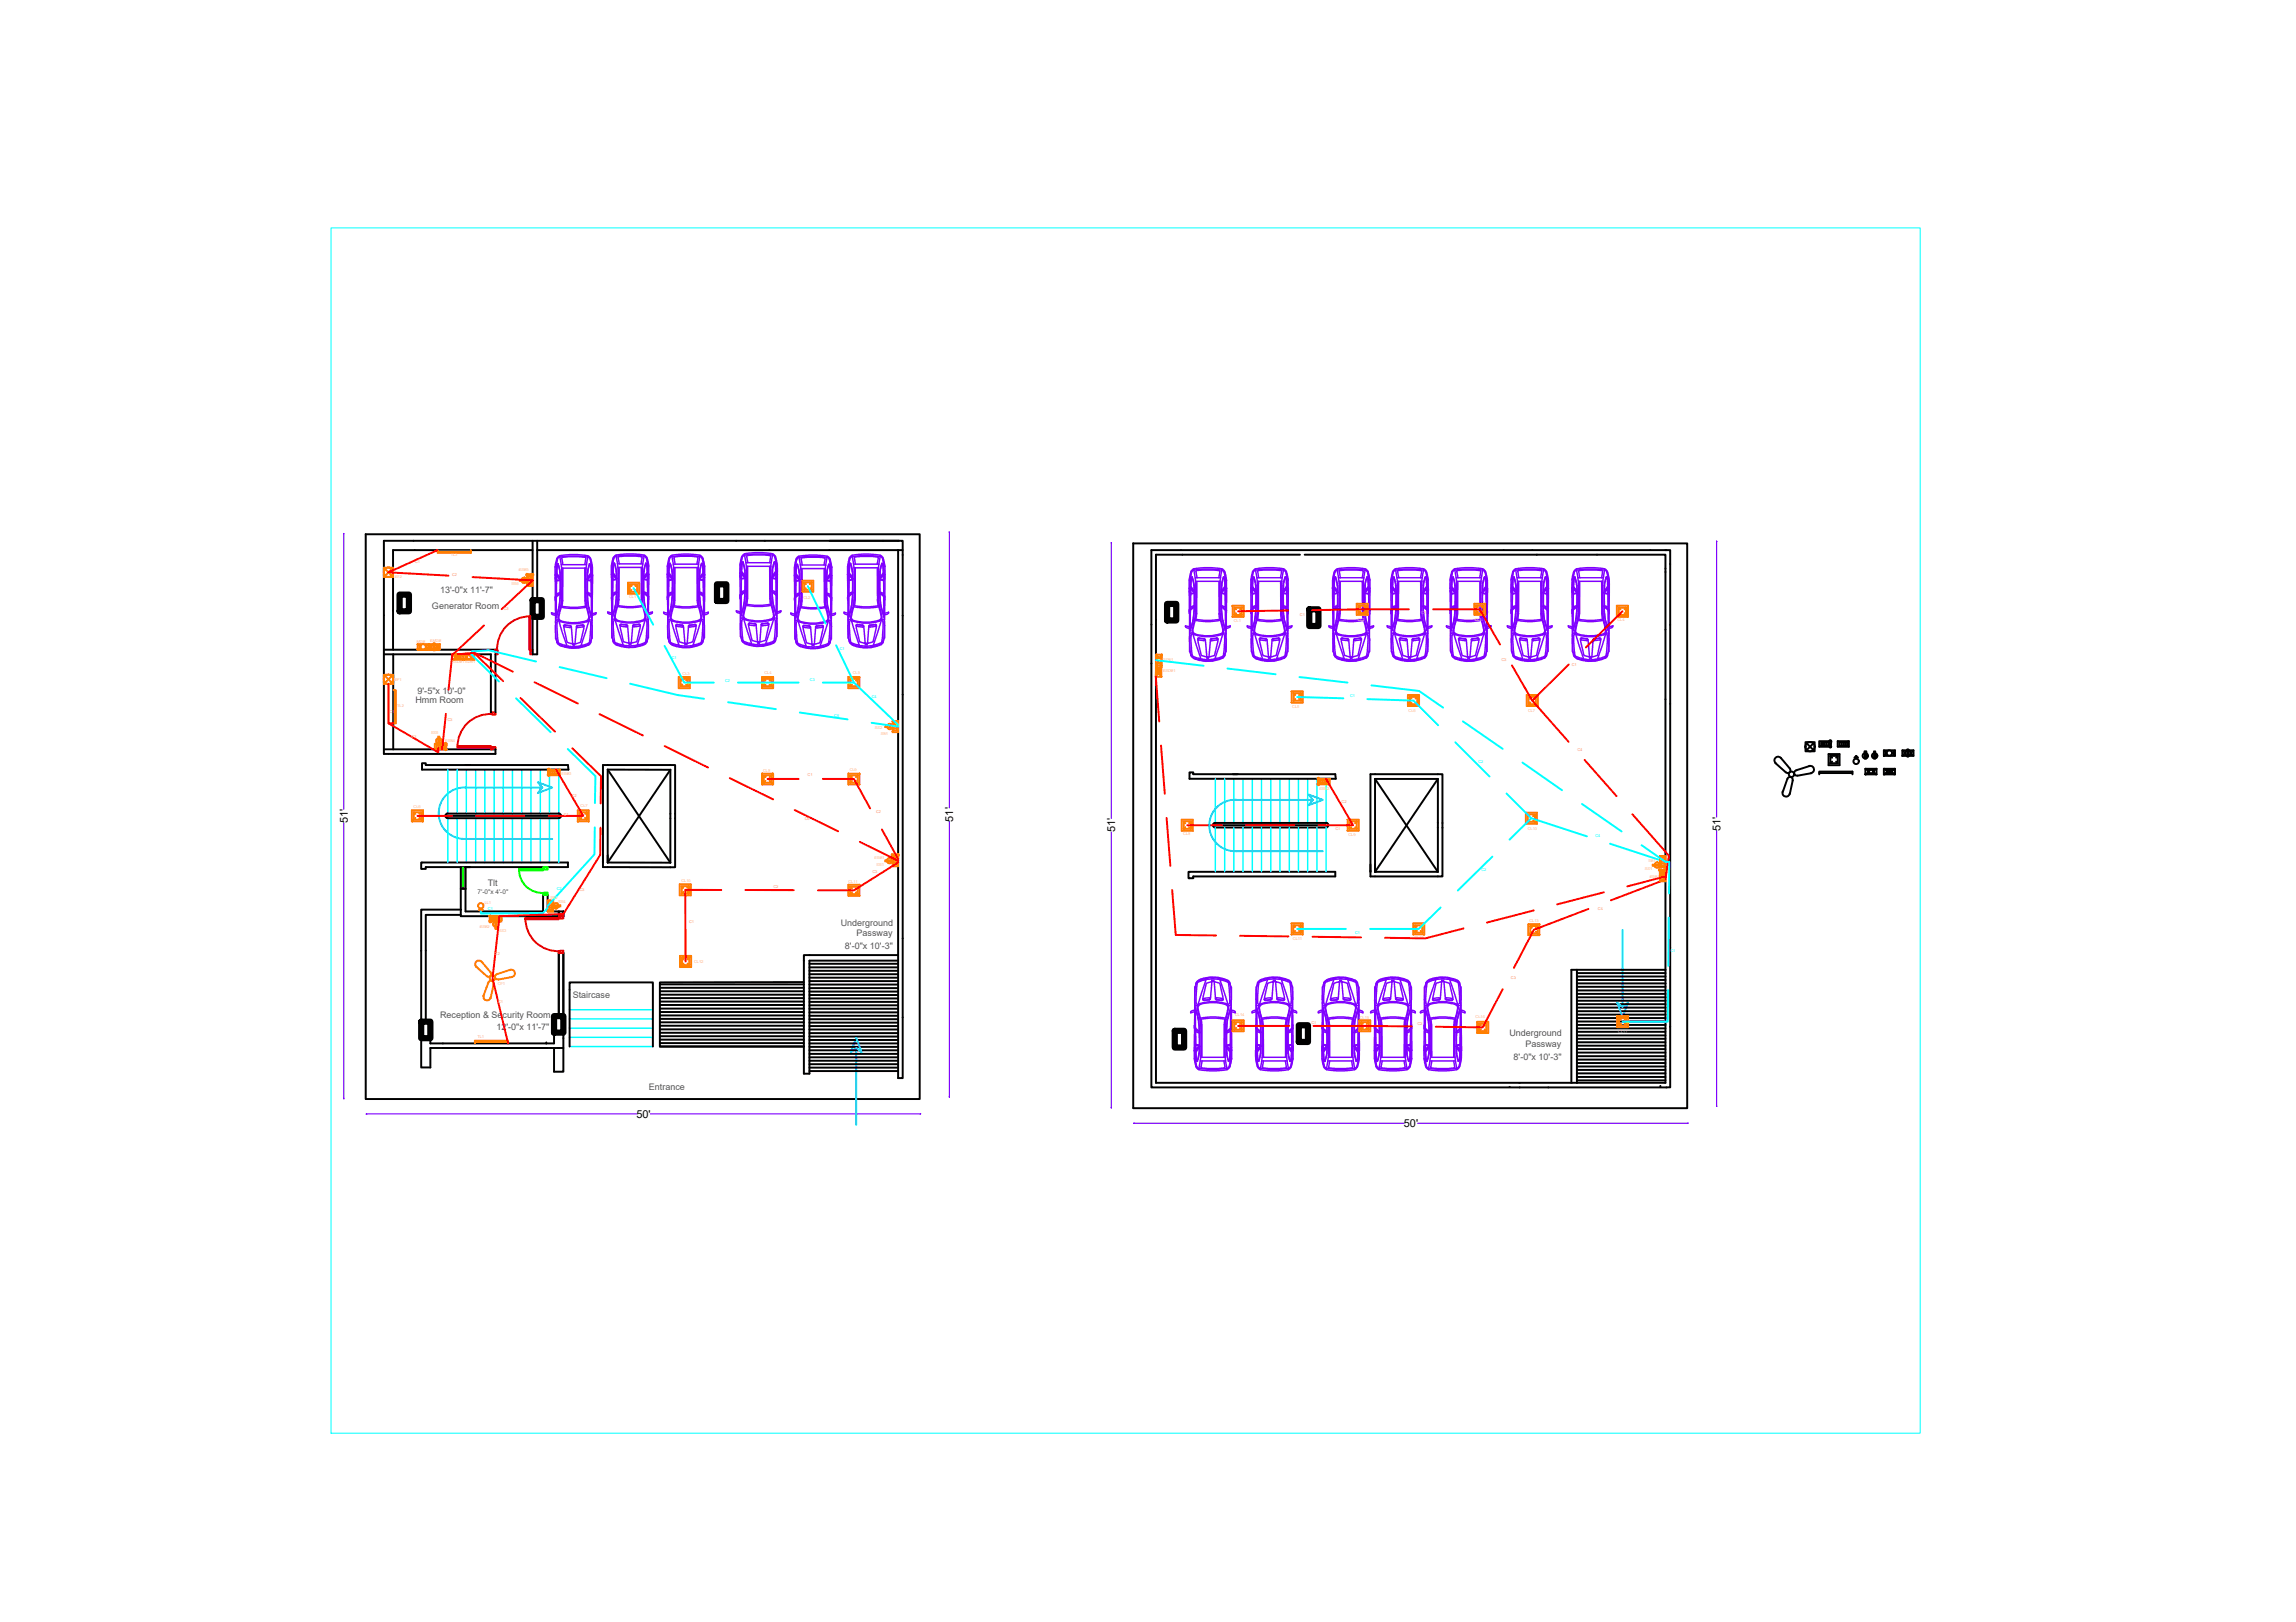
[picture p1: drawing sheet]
<svg xmlns="http://www.w3.org/2000/svg" width="297mm" height="210mm" viewBox="0 0 297 210" stroke-linecap="round" stroke-linejoin="round" font-family="sans-serif">
<defs><g id="words">
<g font-size="1.4">
<text x="45" y="106.5" transform="rotate(-90 45 106.5)">51'</text>
<text x="123.3" y="106.3" transform="rotate(-90 123.3 106.3)">51'</text>
<text x="144.3" y="107.7" transform="rotate(-90 144.3 107.7)">51'</text>
<text x="222.6" y="107.5" transform="rotate(-90 222.6 107.5)">51'</text>
<text x="82.3" y="144.7">50'</text>
<text x="181.6" y="145.8">50'</text>
</g>
<g font-size="1.2" fill="#545454">
<text x="56.9" y="76.8">13'-0&quot;x 11'-7&quot;</text>
<text x="55.9" y="78.7">Generator Room</text>
<text x="54" y="89.8">9'-5&quot;x 10'-0&quot;</text>
<text x="53.7" y="91">Hmm Room</text>
<text x="63.1" y="114.6">Tlt</text>
<text x="108.8" y="119.8">Underground</text>
<text x="109.3" y="122.8">8'-0&quot;x 10'-3&quot;</text>
<text x="110.8" y="121.2">Passway</text>
<text x="56.9" y="131.7">Reception &amp; Security Room</text>
<text x="74.1" y="129.1">Staircase</text>
<text x="64.2" y="133.3">12'-0&quot;x 11'-7&quot;</text>
<text x="195.3" y="134.1">Underground</text>
<text x="195.8" y="137.1">8'-0&quot;x 10'-3&quot;</text>
<text x="197.3" y="135.5">Passway</text>
<text x="84" y="141">Entrance</text>
</g>
<text font-size=".8" fill="#545454" x="61.8" y="115.7">7'-0&quot;x 4'-0&quot;</text>
<g font-size=".5" fill="#ffbf7f">
<text x="58.3" y="72">TL3</text>
<text x="51.1" y="74.8">EF2</text>
<text x="66.2" y="75.7">SS6</text>
<text x="67.1" y="73.9">ESB5</text>
<text x="81.4" y="77.4">CL1</text>
<text x="103.9" y="77.5">CL2</text>
<text x="53.9" y="83.2">MDB</text>
<text x="55.7" y="83.1">EMDB</text>
<text x="159.6" y="80.5">CL1</text>
<text x="175.6" y="80.3">CL2</text>
<text x="190.8" y="80.3">CL3</text>
<text x="209.3" y="80.4">CL4</text>
<text x="51.1" y="88.1">EF1</text>
<text x="58.5" y="85.9">ESDB1SDB1</text>
<text x="88.3" y="87.4">CL3</text>
<text x="98.9" y="87.3">CL4</text>
<text x="110.3" y="87.2">CL5</text>
<text x="150.5" y="87" transform="rotate(-1 150.5 87)">ESDB1</text>
<text x="150.5" y="85.6" transform="rotate(1 150.5 85.6)">SDB1</text>
<text x="51.4" y="91.6">TL2</text>
<text x="55.8" y="95">SS5</text>
<text x="113.2" y="94.4">SS2</text>
<text x="113.9" y="95.1">SB1</text>
<text x="167.2" y="91.7">CL5</text>
<text x="182.2" y="92.1">CL6</text>
<text x="197.7" y="92.2">CL7</text>
<text x="57.6" y="96">ESB4</text>
<text x="72.7" y="100.3">ESB3</text>
<text x="98.7" y="99.9">CL8</text>
<text x="109.9" y="99.7">CL9</text>
<text x="53.5" y="104.5">CL6</text>
<text x="75.1" y="104.5">CL7</text>
<text x="170.7" y="102.2">ESB2</text>
<text x="197.7" y="107.4">CL10</text>
<text x="113.1" y="111.1">ESB1</text>
<text x="113.4" y="112">SS1</text>
<text x="153.1" y="108.1">CL8</text>
<text x="174.5" y="108.1">CL9</text>
<text x="212.8" y="112.6">SS1</text>
<text x="213.3" y="111.6">SB1</text>
<text x="213.4" y="113.6">ESB1</text>
<text x="62.7" y="117">LL1</text>
<text x="71.2" y="116.3">SB2</text>
<text x="72.2" y="116.9">SS4</text>
<text x="88.2" y="114.1">CL10</text>
<text x="109.8" y="114.3">CL11</text>
<text x="197.9" y="119.3">CL13</text>
<text x="62.1" y="120.1">ESB2</text>
<text x="64.5" y="120.6">SS3</text>
<text x="89.8" y="124.7">CL12</text>
<text x="167.3" y="121.6">CL11</text>
<text x="183" y="121.5">CL12</text>
<text x="64.4" y="127.5">CF1</text>
<text x="159.8" y="131.5">CL14</text>
<text x="175.9" y="131.9">CL15</text>
<text x="190.9" y="131.7">CL16</text>
<text x="61.8" y="134.3">TL1</text>
<text x="209.4" y="133.6">CL17</text>
</g>
<g font-size=".5" fill="#ff7f7f">
<text x="53.7" y="72.9">C1</text>
<text x="58.5" y="74.5">C2</text>
<text x="65.2" y="79">C3</text>
<text x="168.2" y="79.7">C1</text>
<text x="183.9" y="79.4">C2</text>
<text x="194.2" y="85.5">C3</text>
<text x="203.4" y="86.2">C1</text>
<text x="50.4" y="92.3">C1</text>
<text x="53.2" y="95.5">C2</text>
<text x="57.9" y="93.2">C3</text>
<text x="104.5" y="100.5">C1</text>
<text x="204.1" y="97.1">C4</text>
<text x="72.9" y="105.6">C1</text>
<text x="74" y="103.1">C2</text>
<text x="104.1" y="106.2">C6</text>
<text x="113.4" y="105.3">C2</text>
<text x="172.8" y="107.4">C1</text>
<text x="173.6" y="103.9">C2</text>
<text x="112.9" y="113">C3</text>
<text x="75" y="115.3">C3</text>
<text x="89.1" y="119.4">C1</text>
<text x="100.1" y="114.9">C2</text>
<text x="206.7" y="117.7">C4</text>
<text x="64" y="123.6">C2</text>
<text x="64.4" y="129.8">C1</text>
<text x="195.5" y="126.8">C3</text>
<text x="169.7" y="132.6">C1</text>
<text x="183.4" y="132.7">C2</text>
</g>
<g font-size=".5" fill="#0ff">
<text x="86.9" y="85.2">C1</text>
<text x="93.8" y="88.2">C2</text>
<text x="104.8" y="88.2">C3</text>
<text x="108.6" y="84.2">C1</text>
<text x="107.9" y="92.8">C5</text>
<text x="112.8" y="90.3">C4</text>
<text x="174.7" y="90.2">C1</text>
<text x="191.3" y="98.7">C2</text>
<text x="191.7" y="112.7">C2</text>
<text x="206.4" y="108.3">C4</text>
<text x="63.1" y="117.8">C1</text>
<text x="72" y="115.2">C2</text>
<text x="175.3" y="120.9">C1</text>
<text x="216.1" y="123.2">C1</text>
</g>
</g></defs>
<!-- layer: 0 -->
<g fill="none" stroke="#000" stroke-width=".25">
<path d="M47.3 69.1v73.1h71.7v-73.1h-71.7M68.9 71.2h-18.1v12.9M68.9 70v14.7h.6v-4.9M69.5 71.2h47.3M69.5 70v7.7M70.1 77.7v.6M116.2 70h.6v69.5h-.6v-68.3M116.3 70h-66.6v14.7M168.2 71.8h-18.7v68.3h66v-68.3h-46.7M169.4 78.9v.6M215.5 71.2h.6v69.5h-67.1v-69.5h66.6M49.7 84.7v12.9h14.4v-.6h-14.4"/>
<path d="M49.7 84.7h13.8v7.5M49.7 84.1h14.4M50.9 84.7v12.3M54.6 98.8h.5v.2h18.4v.6h-18.9zM64.1 84.7v7.5M78 99h9.3v13.2h-9.3zM78.6 99.6v12M78.6 99.6h8.1M78.6 99.6l8.1 12M86.7 99.6v12M86.7 99.6l-8.1 12M153.9 100h.5v.2h18.3l.1 .6h-18.9z"/>
<path d="M230.4 98.1l1.1 1.3a.35 .35 0 0 1 0 .5 .35 .35 0 0 1-.5 0l-1.3-1.2M230.4 98.1a.48 .48 0 0 0-.7 0 .48 .48 0 0 0 0 .7M233.6 96h1.2v1.2h-1.2zM233.8 96.2l.8 .9M234 99.1a.48 .48 0 0 1 .7 .4 .48 .48 0 0 1-.4 .6M234.1 99.1l-1.7 .6a.35 .35 0 0 0-.3 .4 .35 .35 0 0 0 .5 .3M234.6 96.2l-.8 .9M235.6 96h1v.5h-1zM235.8 96v.5M236.1 96v.5M236.3 96v.5M236.6 97.6h1.4v1.4h-1.4z"/>
<path d="M236.7 95.9l.1-.1 .1 .1M236.8 98.8h1M236.8 97.8h1M236.8 96.5h.1M236.9 95.9l-.1 .5-.1-.5h-1.3v.7h1.3M237 98.1l-.2-.3v1M237 98.6l-.2 .2M237.5 98.6l.3 .2M237.8 95.9h1.4v.7h-1.4zM237.8 97.8v1M237.8 97.8l-.3 .3M238 96h1v.5h-1z"/>
<path d="M238.2 96v.5M238.5 96v.5M238.7 96v.5M239.9 98.1l.2-.3v.4M240.1 97.8l.3 .3M241.2 97.2v1M241.3 99.5h1.5v.7h-1.5zM241.3 99.5l.7 .1 .8-.1-.5 .4 .5 .3-.8-.1-.7 .1 .5-.3zM241.3 97.2v1M241.5 97.2v1M241.8 99.6h.5v.5h-.5zM242.5 97.2v1"/>
<path d="M242.6 97.2v1M243.7 99.5h1.5v.7h-1.5zM243.7 97.1h1.5v.7h-1.5zM243.7 97.1l.4 .4-.4 .3M244.4 99.6h-.2v.5h.2M244.4 99.6l-.7-.1 .5 .4-.5 .3M244.4 99.6v.4M244.4 99.6h.1M244.4 100h.1M244.5 100v-.4h.2v.5h-.2M244.5 99.6l.7-.1-.5 .4 .5 .3-.7-.1M245.2 97.1l-.4 .4 .4 .3"/>
<path d="M246.1 97.1l.4 .4-.4 .3M246.1 97.8h.6M246.7 97.8a.4 .4 0 0 1-.2-.4 .4 .4 0 0 1 .2-.4h.1a.47 .47 0 0 1 .1 .8M246.7 97.6h.1h.1l.1-.5h.6v.7h-.6M246.8 97.6l-.1-.5h-.6v.7M247.6 97.1l-.4 .4 .4 .3M54.5 111.6h19v.6h-18.4v.2h-.6zM57.7 105.4l.2-.1h14.4a.31 .31 0 0 1 .3 .3 .31 .31 0 0 1-.3 .3h-14.4a.31 .31 0 0 1-.2-.5zM57.9 105.6h14.2M59.6 118.4h-4.5v13.8M59.6 112.2v6.4h13.3v-.7h-2v-2.1h-.6v2.1h-10.1v-5.7M59.6 115h.6"/>
<path d="M59.7 117.7h-5.2v14.5M72.3 117.9v.7M78 111.6h.1M78.6 111.6h8.1M153.8 112.8h18.9v.6h-18.3v.3h-.6zM157.2 106.8h14.2M157.2 106.5a.31 .31 0 0 0-.3 .3 .31 .31 0 0 0 .3 .3h14.4a.31 .31 0 0 0 .3-.3 .31 .31 0 0 0-.3-.3M157.2 106.5h14.4M177.3 112.8h.1M177.3 100.2h9.3v13.2h-9.3zM177.9 100.8v12M177.9 112.8h8.1"/>
<path d="M177.9 100.8h8.1M177.9 100.8l8.1 12M186 100.8v12M186 100.8l-8.1 12M230.6 102.4a.48 .48 0 0 0 .3 .7 .48 .48 0 0 0 .6-.4M231.2 100.8l-.6 1.7M231.2 100.8a.35 .35 0 0 1 .5-.2 .35 .35 0 0 1 .2 .4l-.4 1.8M234.3 100.1l-1.7 .3M235.4 100.2v-.3h4.3v.3M235.4 100h4.3M244.4 100.1l-.7 .1M55.7 133.6v1.4h16v-1.4"/>
<path d="M70.7 135h.1M71.7 135.6v3.1h1.2v-3.1M72.3 131.5v-8.2h.6v12.3h-17.2v2.5h-1.2v-3.7M73.7 135.4v-8.3h10.8v8.3M85.4 133.2h18.6M85.4 130.5h18.6M85.4 135h18.6M85.4 134.5h18.6M85.4 134.1h18.6M85.4 133.7h18.6M85.4 132.7h18.6M85.4 132.3h18.6"/>
<path d="M85.4 131.9h18.6M85.4 131.4h18.6M85.4 131h18.6M85.4 130.1h18.6M85.4 129.6h18.6M85.4 129.2h18.6M85.4 128.7h18.6M85.4 128.3h18.6M85.4 127.4h18.6M85.4 127.8h18.6M104 127.1h-18.6v8.3h18.6h-18.6M104.7 135h11.5"/>
<path d="M104.7 138.6h11.5M104.7 138.2h11.5M104.7 137.7h11.5M104.7 137.3h11.5M104.7 136.8h11.5M104.7 136.4h11.5M104.7 135.9h11.5M104.7 135.5h11.5M104.7 134.6h11.5M104.7 134.1h11.5M104.7 133.7h11.5M104.7 133.2h11.5"/>
<path d="M104.7 132.8h11.5M104.7 132.3h11.5M104.7 131.9h11.5M104.7 131.5h11.5M104.7 131h11.5M104.7 130.5h11.5M104.7 130.1h11.5M104.7 129.7h11.5M104.7 129.2h11.5M104.7 128.8h11.5M104.7 128.3h11.5M104.7 127.9h11.5"/>
<path d="M104.7 127.4h11.5M104.7 127h11.5M104.7 126.5h11.5M104.7 126.1h11.5M104.7 125.6h11.5M104.7 125.2h11.5M104.7 124.7h11.5M116.2 123.6h-12.2v15.3h.7v-14.6h11.5M204 139.8h11.5M204 139.4h11.5M204 138.9h11.5M204 138.5h11.5"/>
<path d="M204 138h11.5M204 137.6h11.5M204 137.1h11.5M204 136.7h11.5M204 136.2h11.5M204 135.8h11.5M204 135.3h11.5M204 134.9h11.5M204 134.4h11.5M204 134h11.5M204 133.5h11.5M204 133.1h11.5"/>
<path d="M204 132.6h11.5M204 132.2h11.5M204 131.7h11.5M204 131.3h11.5M204 130.9h11.5M204 130.4h11.5M204 129.9h11.5M204 129.5h11.5M204 129.1h11.5M204 128.6h11.5M204 128.2h11.5M204 127.7h11.5"/>
<path d="M204 127.3h11.5M204 126.8h11.5M204 126.4h11.5M204 125.9h11.5M204 125.5v14.6M215.5 125.5h-12.2v14.6M146.6 143.4v-73.1h71.7v73.1h-71.7M195.3 140.7h.1M214.8 140.7h.1"/>
<circle cx="234.2" cy="96.6" r=".6"/>
<circle cx="236.8" cy="96.6" r=".12"/>
<circle cx="240.1" cy="98.5" r=".35"/>
<circle cx="241.3" cy="97.8" r=".35"/>
<circle cx="242.5" cy="97.8" r=".35"/>
<circle cx="244.4" cy="97.4" r=".35"/>
<circle cx="246.8" cy="97.8" r=".12"/>
<circle cx="231.8" cy="100.2" r=".35"/>
<circle cx="244.4" cy="100.1" r=".05"/>
</g>
<!-- layer: column.60 -->
<path d="M51.7 76.9h1.2v2.2h-1.2zM68.9 77.7h1.2v2.1h-1.2zM92.8 75.6h1.2v2.2h-1.2zM151 78.2h1.2v2.1h-1.2zM169.4 78.9h1.2v2.1h-1.2zM54.5 132.2h1.2v2.2h-1.2zM71.7 131.5h1.2v2.1h-1.2zM152 133.4h1.2v2.2h-1.2zM168 132.7h1.2v2.1h-1.2z" fill="none" stroke="#000" stroke-width=".8"/>
<!-- layer: 0 -->
<g fill="none" stroke="#00f" stroke-width=".13">
<path d="M44.5 69.1v-.1v35.7M122.8 68.8v.1M122.8 68.8v35.7M143.7 70.2l.1 .1M143.8 70.2v35.7M222.1 70v.1M222.1 70v35.7M44.5 106.5v35.7M122.8 106.3v35.7M143.8 107.7v35.7M222.1 107.5v35.7M44.5 142.1v.1"/>
<path d="M47.4 144.2h35M47.4 144.1v.1M84.1 144.2h35M119.1 144.1l-.1 .1M122.8 141.9v.1M143.7 143.3l.1 .1M146.6 145.4h35.1M146.7 145.3v.1M183.4 145.4h35M218.4 145.3l-.1 .1M222.1 143.1v.1"/>
</g>
<!-- layer: comon line -->
<g fill="none" stroke="#0ff" stroke-width=".19">
<path d="M57.9 99.6v5.7M59.1 99.6v5.7M60.3 99.6v5.7M61.5 99.6v5.7M62.7 99.6v5.7M63.9 99.6v5.7M65.1 99.6v5.7M66.3 99.6v5.7M67.5 99.6v5.7M68.7 99.6v5.7M69.9 99.6v5.7M71.1 99.6v5.7"/>
<path d="M72.3 99.6v5.7M57.9 105.9v5.7M59.1 105.9v5.7M60.3 105.9v5.7M61.5 105.9v5.7M62.7 105.9v5.7M63.9 105.9v5.7M65.1 105.9v5.7M66.3 105.9v5.7M67.5 105.9v5.7M68.7 105.9v5.7M69.9 105.9v5.7"/>
<path d="M71.1 105.9v5.7M72.3 105.9v5.7M157.2 100.8v5.7M157.2 107.1v5.7M158.4 100.8v5.7M158.4 107.1v5.7M159.6 100.8v5.7M159.6 107.1v5.7M160.8 100.8v5.7M160.8 107.1v5.7M162 100.8v5.7M162 107.1v5.7"/>
<path d="M163.2 100.8v5.7M163.2 107.1v5.7M164.4 100.8v5.7M164.4 107.1v5.7M165.6 100.8v5.7M165.6 107.1v5.7M166.8 100.8v5.7M166.8 107.1v5.7M168 100.8v5.7M168 107.1v5.7M169.2 100.8v5.7M169.2 107.1v5.7"/>
<path d="M170.4 100.8v5.7M170.4 107.1v5.7M171.6 100.8v5.7M171.6 107.1v5.7M73.7 133.1h10.8M73.7 134.2h10.8M73.7 135.4h10.8M73.7 131.9h10.8M73.7 130.7h10.8"/>
</g>
<!-- layer: Arrow -->
<path d="M60.3 108.6h11.1M69.6 101.2l1.8 .7-1.8 .7 .6-.7zM70.2 101.9h-10a3.3 3.3 0 0 0-3.4 3.4 3.3 3.3 0 0 0 3.5 3.3M160 110.2h11.1M169.3 102.8l1.8 .7-1.8 .7 .5-.7zM169.8 103.5h-9.9a3.3 3.3 0 0 0-3.4 3.4 3.3 3.3 0 0 0 3.5 3.2M110.8 134.3l.7 1.9-.7-.6-.7 .6zM110.8 135.6v10M209.2 129.8l.7 .5 .7-.5-.7 1.8zM209.9 120.3v10" fill="none" stroke="#00bfff" stroke-width=".25"/>
<!-- layer: CAR -->
<g fill="none" stroke="#7f00ff" stroke-width=".19">
<path d="M71.4 79.3l.5 .1 .1 .2h-.2M71.8 73.4v1l.1-.1 .2 .1M71.8 73.3l.2-.7a.79 .79 0 0 1 .4-.7l1.8-.1 1.8 .1a1.26 1.26 0 0 1 .6 1.2v.2M71.8 74.5v2.9M71.8 77.7l.1-.5v.5M71.8 77.6l.1 1.8M71.9 77.3v.4M71.9 79.6v1.4M71.9 74.6v.4M71.9 77.2v.1M71.9 74.7v.2M71.9 79.6v.7l.3-.1 1.1 3.4"/>
<path d="M71.9 74.5v.5v-.4M71.9 74.6v.1M71.9 79.6v.3M72 79.9h.1M72 74.5v.6l.5-.1M72 74.5l.5 .5M72 74.5h.1M72.1 73.3l-.2 6.2-.3 .1a.28 .28 0 0 1-.3-.3M72.1 73.3l.1-.3 .3 1.1M72.1 74.4l.4 .5M72.1 77.1l.4-.2-.1 1.3-.3 1.2-.1-.1v-2zM72.1 72.3l-.1 1.2-.1 .8"/>
<path d="M72.2 73h.1M72.2 73.1l-.1 .1M72.2 73.1h.1M72.2 79.9v.2l.4 .4M72.2 73.1l.2 .9 .1 .7-.5-.5 .1-1M72.4 72l-.3 .3M72.4 72l-.2 .2-.4 1.2M72.4 72l.3 1.5M72.4 72.1l1.8-.1 1.8 .1M72.5 77.4l-.2 1.2-.3 1.3M72.5 75.1l-.5 .1M72.5 74.1v3.3"/>
<path d="M72.5 75.1v1.6l-.5 .2v-1.7M72.5 76.8l-.7 .4M72.5 74.9l.2 .1M72.6 78.4l-.4 1.5M72.6 73.1h3.3M72.7 73.5v4.2l-.1 .7 1.6 .2 1.7-.2M72.7 73.5h3.1M72.7 76.8h-.2M72.7 73.6v3.7M72.7 72.3l.1 .8M72.7 77.2l-.1 1.1M72.8 77.7l-.1 .8"/>
<path d="M72.8 72.1l-.1 .2M72.8 72.1a8 8 0 0 1 3 .1l-.1 .9M72.8 73.5v4.2M75.7 73.5v4.2l.1 .7M75.7 77.2l.2 1.1M75.8 73.5l.1 4.9M75.8 73.6l-.1 3.7M75.8 76.8h.2M75.9 78.6l-1.7 .1-1.6-.1-.3 1.3 .1 .4a5.1 5.1 0 0 0 3.6 0M75.9 78.6l.3 1.3M75.9 78.4l.3 1.5M75.9 78.4h.1"/>
<path d="M76 74.9l-.2 .1M76 76.8l.6 .4M76 74.1v2.8l.1 1.7M76 72l.2 .1a3.7 3.7 0 0 1 .4 2.3v-.1M76 72l.3 .3M76.1 72l-.3 1.5M76.2 79.9l-.2 .4M76.3 73l-.3 1.1M76.3 79.9l-.1 .2-.3 .4M76.3 73h-.1M76.3 73.1h.1M76.3 73l.1 .3"/>
<path d="M76.3 72.3l.3 2M76.4 73.2l-.1-.1-.2 .7-.1 .9 .4-.5M76.4 74.4l-.4 .5M76.4 73.2l.1 1M76.4 73.3l.1 6.2 .3 .1 .3-.2M76.4 74.5l-.4 .5 .5 .1v-.6M76.4 74.5h.1M76.5 75.2l-.5-.1v1.2v.4l.5 .2v-1.7M76.5 77.3l-.5-.4 .2 1.7 .3 1.3M76.5 74.3h.1M76.5 74.3l-.1 .1M76.5 79.6v.3"/>
<path d="M76.5 79.9h.1M76.5 77.3v2l-.1 .1-.2-.8M76.6 74.7v.2M76.6 74.9v.1v-.4l-.1 .4M76.6 74.6v.1M76.6 74.6v.3M76.6 79.6v.7l-.4-.1-1.1 3.4M76.6 79.6v1.4M76.6 77.2v.5M76.6 77.3v.4M76.6 77.6v1.8M76.7 74.5l-.1 2.9"/>
<path d="M76.7 79.6h-.2M77.1 79.3v.1M77.1 79.3l-.6 .1v.2M78.6 79.2v.2h.2l.3 .1M78.6 79.2l.6 .2v.1M79.1 74.4v2.9M79.1 77.5v1.8M79.1 79.5v1.4M79.2 77.2v.4M79.2 74.5l-.1 .4M79.2 77.1v.5l-.1-.2 .1-.2M79.2 74.6v.2"/>
<path d="M79.2 79.5v.7l.3-.1 1.1 3.4M79.2 74.9h.1M79.2 79.4l-.1 .1 .2 .1M79.2 74.5v.1M79.2 74.5v.4M79.2 74.2h.1M79.2 77.2l.5-.4v1.3l-.3 1.2h-.2l.1-2.1M79.2 74.2l.6 .6 .2 .1M79.3 75.1v1.7M79.3 74.1l.4 .5M79.3 72.2l-.2 1M79.3 74.4v.6h.5"/>
<path d="M79.3 74.4h.1M79.3 74.4l.5 .5M79.4 72.2l.3-.3-.3 .3M79.4 72.2l-.3 1.1v1.1l.1-.2M79.4 72.2l-.2 2M79.5 73l-.1 .1-.1 1M79.5 73l.2 .9M79.5 73h.1M79.5 79.8v.2l.4 .4M79.5 72.9l.2 .5a13.1 13.1 0 0 1 .1 3.9M79.5 72.9l-.2 .3v1l-.1 5.2M79.6 78.6l-.3 1.2-.1-.3"/>
<path d="M79.7 72l.2 1.4M79.7 72l1.8-.2 1.8 .2M79.7 74v.6M79.7 77.3l-.1 1.2M79.7 75l-.4 .1M79.7 76.6l-.4 .2M79.8 75l-.1 1.6M79.8 76.7l-.7 .4M79.9 73h3.3M80 73.4h3.1v4.2M80 73.4l-.1 4.2-.1 .7M80 73.5v3.7"/>
<path d="M80 72.2l.1 .8M80 76.7h-.2M80 77.2l-.1 1.1M80.1 73.4v4.2l-.1 .8M82.9 72a10.1 10.1 0 0 0-2.9 .1v.1M82.9 72l.2 .2-.2 .8M83 73.4v4.2v.8M83.1 73.5l-.1 3.7 .2 1.1M83.1 76.7h.2M83.1 77.6l.1 .7M83.1 78.5l-1.6 .1-1.6-.1-.3 1.3 .1 .4a5 5 0 0 0 3.6 0M83.2 78.5l.3 1.3"/>
<path d="M83.2 78.3l.3 1.5M83.2 78.3l-1.7 .2-1.6-.2-.4 1.5M83.2 78.3h.1M83.3 76.7l.6 .4M83.3 74v.6M83.3 71.8l-1.2-.1h-1.8l-.6 .1-.4 .4M83.3 72l-.2 1.4M83.3 71.8l.4 .4M83.4 79.8l-.2 .4M83.4 78.6l.4 1.2M83.5 72.9l.2 .3 .1 6.2 .1 .1M83.5 72.9a12.1 12.1 0 0 0-.2 4.4"/>
<path d="M83.5 79.8l-.1 .4a4.9 4.9 0 0 1-3.6 .2M83.6 73l-.3 .9M83.6 73h.1M83.6 73l.1 .1v1M83.6 72.2l.2 2M83.7 72.2l-.4-.3 .3 .3M83.7 74.3l-.4 .5-.2 .1M83.7 72.2l.2 1.1v1.1M83.7 74.4l-.4 .5M83.7 74.1l-.4 .5M83.7 74.4h.1M83.7 72.2l.2 1"/>
<path d="M83.7 74.4l.1 .6h-.5M83.8 75.1l-.5-.1v1.2v.4l.5 .2M83.8 75.1v1.7M83.8 77.2l-.5-.4 .1 1.7-.1-1.2M83.8 74.2l-.1 .2M83.8 79.8h.1M83.8 77.2v2.1h-.1l-.2-.8M83.8 74.2h.1M83.8 74.5v.4M83.8 74.2l.1 .1v3M83.8 74.6v-.1l.1 .4M83.8 74.9h.1"/>
<path d="M83.8 74.6l.1 .2-.1-.2M83.9 77.1v.5v-.4M83.9 79.5v.7l-.4-.1-1.1 3.4M83.9 79.5l-.1 3M83.9 77.2v.4M83.9 77.5v1.8M84 79.5l-.2 .1M84.4 79.3l-.5 .2M84.4 79.2v.2M84.4 79.2l-.6 .2v.4M85.9 79.2l.6 .2v.5M85.9 79.2v.2"/>
<path d="M85.9 79.4l.4 .1M86.3 74.4v2.9M86.3 79.5l.2 .1M86.4 77.6v1.8M86.4 77.2v.4M86.4 79.5l.1 3.1M86.4 74.5v.5M86.4 74.6v.3zM86.4 79.6v.6l.4-.1 1 3.4M86.4 77.2l-.1 .2 .1 .3M86.4 74.9v.1M86.4 74.2l.2 .2"/>
<path d="M86.4 74.2l-.1 .2M86.4 79.4l-.1 .1M86.4 74.6v-.1v.5M86.5 79.8h.1M86.5 75.1l.5-.1v1.2v.4l-.5 .2v-1.7M86.6 74.4l.4 .6-.5 .1v-.6M86.6 74.5h.1M86.6 73.2l.1-.3 .3 1.1M86.6 73.2l-.1 6.2M86.6 74.4l.4 .5M86.6 73.2l-.1 .9 .5 .6v-.7M86.6 72.3l-.2 1.9"/>
<path d="M86.6 72.3l.3-.3h-.1a3.7 3.7 0 0 0-.5 2.4M86.7 73l-.1 .2M86.7 73l.2 1M86.7 73h.1M86.7 79.8l.2 .5a5.1 5.1 0 0 0 3.5 .1M86.8 78.6l-.3 1.3M86.9 71.9a1.25 1.25 0 0 0-.5 1.1l-.1 .2M86.9 72l.3 1.4M86.9 71.9l1.8-.2 1.9 .2a1.26 1.26 0 0 1 .5 1.1v.2M86.9 72l1.8-.1 1.9 .1M87 74v1.1a12.9 12.9 0 0 1-.4 4.2h-.1v-2.1l.5-.4-.2 1.8M87 76.7l-.7 .4"/>
<path d="M87 74.9h.2M87.1 78.4l-.4 1.4M87.1 78.4l1.6 .1 1.7-.1M87.1 73h3.3M87.2 73.5h3.1l.1 4.9M87.2 73.5v4.2l-.1 .7M87.2 73.5v3.7M87.2 76.7h-.2M87.2 72.2l.1 .8M87.2 77.2l-.1 1.1M87.3 73.5v4.2l-.1 .7M90.2 73.5v4.2l.1 .7"/>
<path d="M90.3 77.2l.1 1.1M90.3 72.2v-.1a7 7 0 0 0-3.1 0v.1M90.3 73.5v3.7M90.3 72.2l-.1 .8M90.3 76.7h.2M90.4 78.5l.1 .7a.95 .95 0 0 1 .1 .9 4.8 4.8 0 0 1-3.6 .1l-.2-.3M90.4 78.5l-1.7 .2-1.6-.2-.3 1.4M90.4 78.4h.1M90.4 78.4l.2 .7a1.19 1.19 0 0 1 0 1.2l-.2 .1M90.5 76.7l.6 .4M90.5 74.9h-.2M90.5 75v1.6"/>
<path d="M90.5 75l.5 .1M90.5 77.4l.2 1.2 .3 1.3M90.6 72l-.3 1.4M90.7 78.6l-.2-1.8 .5 .4v2.1h-.1l-.2-.7M90.8 73l-.3 1M90.8 73h.1M90.8 72.9l.1 .3M90.8 73l.1 .2M90.8 72.9a4.3 4.3 0 0 0-.3 2.2v2.3M90.8 72.3l-.3-.3 .4 .3 .3 1v1.1M90.8 72.3l.3 1.9-.2 .2M90.9 74.4l-.4 .5"/>
<path d="M90.9 73.2l.1 .9-.5 .6 .1-.7M90.9 74.4l-.4 .6M90.9 73.2l.1 6.2 .2 .1M91 74.5v.6l-.5-.1M91 74.5h.1M91 75.1v1.7l-.5-.2M91 79.5h.2M91 79.8h.1M91 79.6v.3M91 74.5v.5M91.1 74.2l.1 .2M91.1 74.6v.3"/>
<path d="M91.1 74.5v.5v-.1M91.1 74.5v.1M91.1 79.6v.6l-.4-.1-1.1 3.4M91.1 77.2h.1M91.1 77.2v.5v-.5M91.1 77.2v.4M91.1 79.5l-.1 3.1M91.2 77.6l-.1 1.8M91.2 74.4v2.9M91.6 79.2l-.1 .3h-.3M91.6 79.2l-.6 .2v.1M95.3 79l.1 .3 .5 .1"/>
<path d="M95.3 79l.5 .2 .1 .2M95.7 74.2l.1 2.9M95.7 77v.4M95.8 77.4v-.4v2.2M95.8 79.3l.1 3.1M95.8 74.3v.5M95.8 74.7v-.3v.3M95.8 79.4v.6h.4l1 3.3 .3 .2M95.8 79.2l-.1 .1M95.8 74.3h.1M95.8 74.3v.1M95.8 74.7v.1"/>
<path d="M95.8 74l.6 .7M95.9 77.1l.5-.4-.2 1.7M95.9 79.7h.1M95.9 77.1v2l.1 .1 .2-.8M95.9 79.3v.4M95.9 73.9l.5 .6M95.9 72.1l-.2 1M96 74.3l.4 .5-.5 .1v-.6M96 74.3h.1M96 72.1l-.3 1v1.1M96 72.1l-.2 1.9-.1 .2M96.1 72.8l-.1 .1-.1 1.2-.1 5.2"/>
<path d="M96.1 72.7v.1M96.1 72.8l-.1 .2-.1 .9M96.1 72.8l.2 1M96.1 72.8h.1M96.1 72.8a12.6 12.6 0 0 1 .3 4.7l-.2 .9M96.2 78.4l-.3 1.3M96.3 71.8l.3 1.5M96.3 71.8l-.3 .3M96.3 71.8l1.8-.1 1.8 .1M96.4 73.8v.7M96.4 74.9v1.5l-.5 .2M96.4 74.9h-.5v1.8"/>
<path d="M96.4 76.5l-.7 .5M96.4 76.5h.2M96.4 74.7h.2M96.5 78.2l-.2 .7a1.26 1.26 0 0 0 0 1.2 4.7 4.7 0 0 0 3.7 0l.2-.5M96.5 78.2l1.6 .1 1.7-.1M96.5 72.8h3.3M96.6 77.5l-.1 .7M96.6 73.4v3.6l-.1 1.1M96.6 72.1l.1 .7M96.7 71.9l-.1 .1M96.7 73.3v4.2l-.1 .7M99.6 71.9l.1 .1"/>
<path d="M99.6 71.9l-1.5-.1-1.4 .1M99.6 73.3v4.2l.1 .7M99.7 73.4v3.6l.1 1.1M99.7 72l-.1 .8M99.7 73.3l.1 4.9M99.7 73.3h-3.1v4.2M99.7 76.5h.2M99.8 78.3l.3 1.4M99.8 78.3l-1.7 .2-1.6-.2-.3 1.4 .2 .3a4.9 4.9 0 0 0 3.5 .1l.2-.4M99.8 78.2h.1M99.8 78.2l.4 1.4M99.9 76.5l.6 .5"/>
<path d="M99.9 74.7h-.2M99.9 74.9v1.5l.5 .2M99.9 76.7l.2 1.7M99.9 74.9h.5v1.8M99.9 76.7l.5 .4M100 71.8l-.3 1.5M100 71.7a1.24 1.24 0 0 1 .5 1.1v.3M100 71.7l-1.2-.2-1.9 .1-.6 .1-.3 .4M100.2 72.8l-.3 1v.7M100.2 72.8a12.6 12.6 0 0 0-.3 4.7l.2 .9 .3 1.3M100.2 72.8h.1M100.2 72.8l.1 .2 .1 1.1 .1 5.2h.1l-.2 .1"/>
<path d="M100.2 72.8l.1 .2 .1 .9M100.2 72.7l-.1 .1M100.2 72.1l.3 1.9M100.3 72.1l-.3-.3 .3 .3 .3 1v1.1l-.1-.2M100.3 74.2l-.4 .5M100.3 74.3l-.4 .5 .5 .1v-.6M100.4 73.9l-.5 .6M100.4 74.3h.1M100.4 79.3v.4M100.4 77.1v2l-.1 .1-.2-.8M100.5 74l-.2 .2M100.5 74.7v-.3v.3"/>
<path d="M100.5 79.4v.6h-.4l-1.1 3.3-.2 .2M100.5 74.4v-.1v.5v-.1M100.5 77v.5M100.5 77.1v.3M100.5 74.3v.5M100.5 79.3v1.4M100.5 77.4v1.8M100.6 74.2l-.1 2.9M101 79l-.1 .3h-.3M101 79l-.5 .2-.1 .2M102.3 79.3l.2 .3h.3l.1-.1M102.3 79.3l.6 .2v.2"/>
<path d="M102.8 74.5v2.9M102.8 79.6l.1 .1M102.8 77.3v.4M102.8 77.3v.5M102.8 77.4v2.1M102.8 79.7v1.3M102.8 74.6v.4M102.9 75v-.3l-.1 .3M102.9 79.7v.6M102.9 74.3l-.1 .2M102.9 75l-.1 .1M102.9 74.6h.1"/>
<path d="M102.9 74.6v.1M102.9 74.6v.5M102.9 79.7v.3M102.9 74.3l.1 .2M102.9 80h.1M103 74.6l.4 .5-.4 .1v-.6M103 74.6h.1M103 73.3l-.1 6.3M103 74.5l.4 .5M103 73.3v.9l.4 .6v-.7M103.1 73.1l-.1 .2M103.1 73l.1 .1"/>
<path d="M103.2 73.1l.2 1M103.2 73.1h.1M103.2 80l.2 .3a5.1 5.1 0 0 0 3.5 .1M103.2 80l.4-1.4 1.6 .2 1.6-.2 .3 1.4M103.3 78.7l-.4 1.3M103.4 72.1l.2 1.5M103.4 72.1l-.3 .3-.1 .4-.1 1.5M103.4 72.1l-.4 .3-.2 1v1.1M103.4 72.1l1.8-.1 1.8 .1M103.4 77.5l-.1 1.2M103.4 76.7l-.5 .2M103.4 77l-.2 1.7"/>
<path d="M103.4 77l-.5 .4v2l.2 .1 .2-.8M103.4 76.7v-1.5h-.4l-.1 1.7M103.4 74.1v3.4M103.4 76.8l-.6 .5M103.5 75h.2M103.6 73.1h3.2M103.6 77.8l-.1 .7M103.6 73.7l.1 3.6-.2 1.1M103.6 76.8h-.2M103.8 77.8l-.1 .7M103.8 72.2l-.2 .1 .2 .8M103.8 72.2a7.8 7.8 0 0 1 2.9 .1"/>
<path d="M103.8 73.6v4.2M106.6 73.6v4.2l.1 .7M106.8 73.7l-.1 3.6 .2 1.1M106.8 72.3l-.2 .8M106.8 76.8h.1M106.8 73.6v4.2M106.8 73.6h-3.2v4.2M106.8 77.8l.3 1.4a1.19 1.19 0 0 1 0 1.2 4.7 4.7 0 0 1-3.8 0 1.22 1.22 0 0 1 0-1.2l.2-.7 1.7 .2 1.7-.2M106.8 78.5h.1M106.9 76.8l.7 .5M107 74.1l-.1 1.7a11.6 11.6 0 0 0 .5 4.1l.1 .1v-.3l.1-.1M107 76.7v-1.5h.4l.1 1.7"/>
<path d="M107 77l.1 1.7M107 76.7l.5 .2M107 77l.5 .4v2l-.2 .1-.1-.8M107 72.1l-.2 1.5M107.1 80l-.2 .3M107.2 73.1l-.2 1v.7M107.2 73.1h.1M107.2 73.1l.2 .2M107.2 73.1l.1 .2 .1 .9-.4 .6M107.3 73l-.2 .3-.1 .8M107.3 72.4l.2 1.9-.2 .2M107.3 72.4l-.3-.3 .3 .3 .3 1v1.1l-.1-.2"/>
<path d="M107.3 74.5l-.4 .5h-.1M107.4 74.6l-.4 .5 .4 .1v-.6M107.4 73.3l.1 6.3M107.4 72.4l-.2-.3a8.5 8.5 0 0 0-4 0l-.2 .3-.2 1M107.4 72.4l.2 1M107.4 74.6h.1M107.5 74.6v.5M107.5 79.5l.1 .1M107.5 74.6h.1M107.5 75v-.3v.3M107.5 79.7v.6l-.3-.1-1.1 3.4M107.5 74.7l.1-.1v.4"/>
<path d="M107.5 75l.1 .1M107.6 77.4l-.1 .3M107.6 79.7v3h-.1M107.6 77.3v.4M107.6 77.3v.5M107.6 77.7v1.8M107.6 74.5v2.9M107.6 79.6h.3l.2-.3-.6 .2v.2M109.2 79.2l.1 .3h.3M109.2 79.2l.6 .2v.1M109.7 74.4v2.9M109.7 73.3v1.1"/>
<path d="M109.7 73.2l.1-.7a.72 .72 0 0 1 .4-.6l1.9-.2 1.8 .2a1.26 1.26 0 0 1 .5 1.1l.1 .2M109.7 77.2v.4M109.7 77.2v2.2M109.7 79.5l.1 3.1M109.7 74.5l.1 .5M109.7 79.6v.6l.4-.1 1.1 3.4M109.7 74.6v.3zM109.7 74.2l.6 .7M109.7 74.2l-.1 .2M109.8 79.4l-.2 .1M109.8 74.5v.1M109.8 74.9v.1"/>
<path d="M109.8 74.5v.5M109.8 79.6v.3M109.8 79.9h.1M109.8 79.5h-.1M109.8 75.1l.5-.1v1.2v.4l-.5 .2v-1.7M109.9 74.5l-.1 .6 .5-.1M109.9 74.4l.4 .6M109.9 74.5h.1M109.9 73.2l-.1 6.2M109.9 73.2v.9l.4 .6M110 72.3l-.3 1.9M110 72.3l.2-.3 .3 1.4"/>
<path d="M110 73l-.1 .2M110 72.9l-.1 .3M110 72.9l.3 1.1M110 73l.3 1M110 73h.1M110 79.8l.2 .5a5.1 5.1 0 0 0 3.5 .1M110.2 78.6l-.4 1.3M110.3 72l-.4 .3-.2 1M110.3 72l1.8-.1 1.8 .1M110.3 77.4l-.1 .9-.3 1h-.1v-2.1l.5-.4-.2 1.8M110.3 74v.7M110.3 74v3.4"/>
<path d="M110.3 76.7l-.6 .4M110.3 74.9h.2M110.4 78.4l1.7 .1 1.6-.1M110.4 73h3.3M110.5 73.5l.1 3.7M110.5 76.7h-.2M110.5 72.2l.2 .8M110.6 77.2l-.2 1.1M110.6 72.1l-.1 .1M110.6 72.1l.5-.1a6.4 6.4 0 0 1 2.5 .1v.1M110.6 73.5v4.2l-.1 .7M113.5 73.5v4.2l.1 .7"/>
<path d="M113.6 77.2l.1 1.1M113.6 73.5v3.7M113.6 72.2l-.1 .8M113.6 76.7h.2M113.7 77.7v.7M113.7 77.7v-4.2h-3.2v4.2l-.5 2.1M113.7 78.5l.2 .7a.95 .95 0 0 1 0 .9 4.8 4.8 0 0 1-3.6 .1l-.2-.3 .4-1.4 1.6 .2 1.6-.2M113.7 78.4h.1M113.7 78.4l.2 .7a1.19 1.19 0 0 1 0 1.2l-.2 .1M113.8 76.7l.7 .4M113.8 75v1.6l.5 .2M113.8 74v1.7a11.4 11.4 0 0 0 .5 4.1v.1l.1-.3 .1-.1"/>
<path d="M113.8 75l.5 .1M113.9 74l-.1 .7 .5-.6M113.9 72l.3 .3 .3 1v1.1M114 78.6l-.2-1.8 .6 .4v2.1h-.2l-.2-.7M114.1 73l-.2 1M114.1 73h.1M114.1 72.9l.1 .3M114.1 73l.1 .2M114.1 72.9l-.1 .3-.2 .8M114.2 72.3l.2 1.9M114.2 72.3l-.3-.3-.3 1.4M114.2 73.2l.1 .9"/>
<path d="M114.2 74.4l-.4 .6M114.3 73.2l.1 6.2 .1 .1M114.3 74.5v.6l-.5-.1M114.3 74.5h.1M114.3 79.5v.1M114.3 75.1v1.7M114.3 74.2l-.5 .7h-.2M114.4 74.2h.1M114.4 74.5v.5M114.4 74.2l.1 .2M114.4 74.6v.3zM114.4 74.5v.5v-.1"/>
<path d="M114.4 79.6v.6l-.3-.1-1.1 3.4M114.4 77.2v.5M114.4 74.5v.1M114.4 77.2v.4M114.4 79.5l-.1 3.1M114.5 77.6v1.8M114.5 74.4v2.9M114.9 79.4l-.4 .1M115 79.2l-.1 .2M115 79.2l-.6 .2-.1 .1M153.9 75.1v4M153.9 79v.4"/>
<path d="M153.9 79.4h.1M153.9 79v2.1M153.9 76.3v.4M153.9 78.9v.5M153.9 76.7h.1M153.9 78.9v.1M153.9 76.6l.1 .1M153.9 76.4v.2zM153.9 76l-.1 .1M154 76.2l-.1 .1M154 76.3v.1M154 76.3l-.1 .4"/>
<path d="M154 79l.5-.4-.2 1.7M154 79v2l.1 .1 .2-.8M154 76.9l.5-.1v1.6M154 76.9v1.7M154.1 74l.2-.3a7.9 7.9 0 0 1 3.9 0l.3 .3 .2 1M154.1 76.2l-.1 .6 .5-.1M154.1 76.2h.1M154.1 74l-.2 1M154.1 76.2l.4 .5M154.1 74l-.2 2 .6 .6M154.2 74.7a4.3 4.3 0 0 1 .3 2.2v2.2M154.2 74.8l-.1 1.1 .4 .5"/>
<path d="M154.2 74.7l-.1 .3-.1 1v5.2M154.2 74.8l.2 .7 .1 .9M154.2 74.8h.1M154.4 73.7l.3 1.5M154.4 73.8l1.8-.2 1.9 .2M154.5 73.7l-.3 .3M154.5 73.7l-.4 .3-.3 1.1M154.5 79.1l-.2 1.2M154.5 78.4l-.5 .2M154.5 78.5l-.6 .4M154.5 76.6l.2 .1M154.6 74.8h3.3"/>
<path d="M154.7 79.4l-.1 .7 1.6 .2 1.7-.2M154.7 79.4v-4.2h3.1v4.2M154.7 75.3l.1 3.7M154.7 78.5h-.2M154.7 74l.2 .8M154.7 78.9l-.1 1.1M154.8 79.4l-.1 .8M154.8 73.8l-.1 .2M154.8 75.2v4.2M157.7 73.8l.1 .2M157.7 73.8h-1.4h-1.5M157.7 79.4l.1 .7"/>
<path d="M157.7 75.2v4.2M157.8 75.3v3.6l.1 1.1M157.8 74l-.1 .8M157.8 78.5h.2M157.8 75.2l.3-1.5 .3 .3 .2 2M157.9 79.4v.7M158 78.5l.7 .4M158 75.8v1.1a13.3 13.3 0 0 0 .5 4.6v.1M158 76.6l-.2 .1M158 75.8l.3-1.1 .2 .3v1l.1 5.2M158.1 73.7l.3 .3M158.1 75.7l-.1 .7 .5-.5"/>
<path d="M158.3 74.8l-.2 .9M158.3 74.8h.1M158.3 74.8l.1 .1 .1 1M158.4 76.1l-.4 .5M158.4 74l.3 1.1M158.4 76.2l-.4 .5M158.5 76.2v.6l-.5-.1M158.5 76.2h.1M158.5 76.9l-.5-.1v1.2v.4l.5 .2M158.5 76.9v1.7M158.5 79l-.5-.4 .2 1.7M158.5 79l.1 2-.2 .1-.2-.8"/>
<path d="M158.6 76.3v.4M158.6 76l-.2 .1M158.6 76.4v.2M158.6 76.2v.1M158.6 76.3v.1M158.6 78.9v.5M158.6 76.6v.1M158.6 79v.4M158.7 79.3v1.8M158.7 75.1v1l-.1-.1M158.7 76.1v3M161.8 75.1l.3-1.1 .3-.3 .3 1.5"/>
<path d="M161.8 76.1v3M161.8 75.1v1M161.9 79l-.1 .4M161.9 79.4h.1M161.9 79v2.1M161.9 78.9v.5M161.9 76.3v.4M161.9 78.9v.1M161.9 76.6v.1M161.9 76.4v.2zM161.9 76l-.1 .1M161.9 76.2v.1"/>
<path d="M161.9 76.3v.1M162 76h-.1M162 76l.5 .6 .2 .1M162 78.6l.5-.2v-1.6l-.5 .1v1.7M162 79l.5-.4-.2 1.7M162 79v2l.1 .1 .3-1.1 .1-.9M162 74l.3-.3a7.9 7.9 0 0 1 3.9 0l.2 .3 .2 1M162 76.2v.6l.5-.1M162 76.2h.1M162 74l-.2 1M162.1 76.2l.4 .5M162.1 74l-.2 2"/>
<path d="M162.2 74.7l.1 .3 .2 .8M162.2 74.8l-.1 .1M162.2 74.7l-.1 .3-.1 1v5.2M162.2 74.8l.2 .9 .1 .7-.5-.5 .1-1M162.2 74.8h.1M162.4 73.7l-.3 .3M162.4 73.8l1.9-.2 1.8 .2M162.5 75.8v3.3M162.6 74.8h3.3M162.6 79.4v.7M162.7 79.4v-4.2h3.1v4.2M162.7 75.3v3.7"/>
<path d="M162.7 78.5h-.2l-.7 .4M162.7 74l.1 .8M162.7 78.9l-.1 1.1M162.8 79.4l-.1 .8M162.8 73.8l-.1 .2M162.8 75.2v4.2M165.7 73.8l.1 .2-.1 .8M165.7 73.8h-1.5h-1.4M165.7 79.4l.1 .7M165.7 75.2v4.2M165.8 75.3v3.6l.1 1.1M165.8 78.5h.2l.6 .4"/>
<path d="M165.8 79.4l.1 .7M166 75.8v3.3M166 76.8l.5 .1v1.7M166 76.8v1.6M166 78.4l.5 .2M166 79.1l.2 1.2 .3 1.3M166 73.7l.3 .3M166.3 74.8l-.3 .9v.7M166.3 74.8h.1M166.3 74.8l.1 .1 .1 1M166.3 74l.3 2M166.4 74l-.4-.3-.2 1.5"/>
<path d="M166.4 74l.3 1.1M166.4 75l-.1-.3-.3 1.1M166.4 76.2l-.4 .5M166.4 75.9l-.4 .5M166.4 75l.1 6.2M166.5 76.2v.6l-.5-.1M166.5 76.2h.1M166.5 79l-.5-.4 .2 1.7M166.5 79v2l-.1 .1-.2-.8M166.5 76.3v.4M166.6 76l.1 .1M166.6 76l-.6 .6-.2 .1"/>
<path d="M166.6 76.4v.2zM166.6 76.4v-.2v.5v-.1M166.6 78.9v.5M166.6 79v.4M166.6 79.3v1.8M166.6 75.1l.1 1M166.7 76.1v3M172.4 76.1v3M172.4 75.1v1M172.4 79.3l.1 1.8M172.4 79v.4M172.5 76.3v.4"/>
<path d="M172.5 78.9v.5M172.5 76.4v.2zM172.5 76.7h.1M172.5 76l-.1 .1M172.5 76.2v.1M172.5 76.3v.1M172.5 76.6v.1M172.5 76l.2 .1M172.5 78.6l.5-.2v-1.6l-.4 .1v1.7M172.5 79l.5-.4-.1 1.7M172.5 79v2l.2 .1 .2-.8M172.6 76.2v.6l.4-.1"/>
<path d="M172.6 74l-.2 1M172.6 74l.2-.3a7.8 7.8 0 0 1 4 0l.2 .3 .2 1M172.6 76.2l.4 .5M172.6 76.2h.1M172.6 75l-.1 6.2M172.7 76.1l.4 .5M172.7 74l-.3 1.1M172.7 74l-.2 2M172.8 74.8l.2 .9M172.8 74.8h.1M172.8 74.7l.2 .8v.9l-.4-.5 .1-1 .1-.1M172.8 74.7l-.2 .3"/>
<path d="M173 73.7l.2 1.5M173 73.7l-.3 .3M173 73.8l1.8-.2 1.8 .2M173.1 75.8v1.6a12.1 12.1 0 0 1-.5 4.1v.1M173.1 76.6l.2 .1M173.2 74.8h3.3M173.2 79.4l-.1 .7M173.2 79.4l.1-4.2h3.1v4.2M173.3 75.3v3.7M173.3 78.5h-.2l-.7 .4M173.3 74l.1 .8M173.3 78.9l-.1 1.1"/>
<path d="M173.4 79.4l-.1 .8M173.4 73.8l-.1 .2M173.4 75.2v4.2M176.2 73.8l.1 .2M176.2 73.8h-1.4h-1.4M176.2 75.2l.1 4.2M176.3 79.4v.7M176.4 75.3l-.1 3.6 .2 1.1M176.4 74l-.2 .8M176.4 78.5h.1l.7 .4M176.4 79.4l.1 .7M176.6 76.6l-.2 .1"/>
<path d="M176.6 75.8v3.3M176.6 78.4l.5 .2M176.6 79.1l.1 1.2 .4 1.3M176.6 73.7l.3 .3M176.8 74.8l-.2 .9M176.9 74.7l.1 .3M176.9 74.8l.1 .1v1l-.4 .5v-.7M176.9 74.7l-.3 1.1M176.9 74.8h.1M176.9 74l.2 2M177 75l.1 6.2M177 76.2l-.4 .5"/>
<path d="M177 76.2h.1M177 76.2l.1 .6-.5-.1M177.1 76.9l-.5-.1v1.6M177.1 76.9v1.7M177.1 79v2l-.1 .1-.2-.8M177.1 79l-.5-.4 .1 1.7M177.1 76l.1 .1M177.1 76l-.6 .6M177.1 76.4v.2zM177.1 76.3v.4M177.1 76.2l.1 .5M177.2 76.3v.1"/>
<path d="M177.2 76.6v.1M177.2 78.9v.5M177.2 79v.4M177.2 79.3v1.8M177.2 75.1v1M177.2 75.1l-.2-1.1-.4-.3-.2 1.5M177.2 76.1v3M179.9 75.1v1l.1-.1M179.9 75.1l.3-1.1 .4-.3 .2 1.5M179.9 76.1l.1 3M180 79.3v1.8M180 79v.4"/>
<path d="M180 79.4h.1M180 76.3v.4M180 78.9v.5M180 76.7h.1M180 78.9v.1M180 76.6l.1 .1M180 76.4v.2zM180.1 76.2l-.1 .1M180.1 76.3v.1M180.1 76.3l-.1 .4M180.1 76h-.1M180.1 79l.5-.4-.2 1.7"/>
<path d="M180.1 76l.5 .6M180.1 79v2l.1 .1 .2-.8M180.1 76.9v1.7M180.2 74l.2-.3a7.9 7.9 0 0 1 3.9 0l.3 .3 .2 1M180.2 76.2l-.1 .6 .5-.1M180.2 76.2h.1M180.2 74l-.2 1M180.2 76.2l.4 .5M180.2 74l-.2 2M180.3 74.7a4.3 4.3 0 0 1 .3 2.2v2.2M180.3 74.8l-.2 1.1 .5 .5v-.7M180.3 74.7l-.1 .3-.1 1v5.2"/>
<path d="M180.3 74.8l.3 .9M180.3 74.8h.1M180.5 73.8l1.8-.2 1.9 .2M180.6 73.7l-.3 .3M180.6 79.1l-.2 1.2-.3 1.3M180.6 76.8l-.5 .1M180.6 76.8v1.6l-.5 .2M180.6 78.5l-.6 .4M180.6 76.6l.2 .1M180.7 74.8h3.3M180.8 79.4l-.1 .7 1.6 .2 1.7-.2M180.8 79.4v-4.2h3.1v4.2"/>
<path d="M180.8 75.3l.1 3.7M180.8 74l.2 .8M180.8 78.5h-.2M180.8 78.9l-.1 1.1M180.9 79.4l-.1 .8M180.9 73.8l-.1 .2M180.9 75.2v4.2M183.8 73.8h-1.5h-1.4M183.8 73.8l.1 .2M183.8 79.4l.1 .7M183.8 75.2v4.2M183.9 75.3v3.6l.1 1.1"/>
<path d="M183.9 74l-.1 .8M183.9 78.5h.2M183.9 79.4l.1 .7M184.1 78.5l.7 .4M184.1 79.1v-3.3l.3-1.1 .1 .3 .1 1 .1 5.2M184.1 78.4l.5 .2M184.1 79.1l.2 1.2M184.2 73.7l.3 .3M184.4 74.8l-.2 .9-.1 .7 .5-.5M184.4 74.8h.1M184.4 74.8l.1 .1 .1 1M184.5 74l.2 2"/>
<path d="M184.5 74l-.3-.3-.3 1.5M184.5 74l.3 1.1M184.5 76.2l-.4 .5M184.6 76.2h.1M184.6 76.2v.6l-.5-.1M184.6 76.9l-.5-.1 .1 1.6M184.6 76.9v1.7M184.6 79l-.5-.4 .2 1.7M184.6 79l.1 2-.2 .1-.2-.8M184.7 76.3v.4M184.7 76l.1 .1M184.7 76l-.6 .6-.2 .1"/>
<path d="M184.7 76.4v.2zM184.7 76.2v.5M184.7 76.3v.1M184.7 78.9v.5M184.7 76.6v.1M184.7 79v.4M184.7 76.7h.1M184.7 79.3v1.8M184.8 75.1v1M184.8 76.1v3M187.6 75.1v1l.1-.1M187.6 76.1v3"/>
<path d="M187.6 79.3v1.8M187.6 79v.4M187.6 79.4h.1M187.7 79v.4M187.7 78.9v.5M187.7 78.9l-.1 .1M187.7 76.4v.2zM187.7 76.4v-.1v.4M187.7 76.6v.1M187.7 76l.6 .6 .2 .1M187.7 76.2l-.1 .3 .1 .2M187.7 79l.5-.4-.1 1.7"/>
<path d="M187.8 79l-.1 2 .2 .1 .2-.8M187.8 76.9v1.7M187.8 76.2v.6l.5-.1M187.8 75.9l.4 .5 .1-.6v1.6a12.1 12.1 0 0 1-.5 4.1v.1M187.8 74l-.2 1M187.8 74l.2-.3a7.8 7.8 0 0 1 4 0l.2 .3 .2 1M187.8 76.2l.4 .5M187.8 76.2h.1M187.9 74l.3-.3 .2 1.5M187.9 74l-.3 1.1M187.9 74.9l-.1 1M187.9 74l-.2 2"/>
<path d="M188 74.7l.1 .3 .2 .8M188 74.8l-.1 .1M188 74.7l-.2 .3v1l-.1 5.2M188 74.8l.2 .9M188 74.8h.1M188.2 73.7l-.3 .3M188.2 73.8l1.8-.2 1.8 .2M188.2 76.8l-.4 .1M188.3 76.8l-.1 1.6-.4 .2M188.4 74.8h3.3M188.4 79.4l-.1 .7 1.7 .2 1.7-.2M188.4 79.4l.1-4.2h3.1v4.2"/>
<path d="M188.5 78.5h-.2l-.7 .4M188.5 75.3v3.7M188.5 74l.1 .8M188.5 78.9l-.1 1.1M188.6 79.4l-.1 .8M188.6 73.8l-.1 .2M188.6 75.2v4.2M191.4 73.8h-1.4h-1.4M191.4 73.8l.2 .2-.2 .8M191.5 79.4v.7M191.5 75.2v4.2M191.6 75.3l-.1 3.6 .2 1.1"/>
<path d="M191.6 78.5h.2l.6 .4M191.6 79.4l.1 .7M191.8 79.1l.1 1.2M191.8 78.4l.5 .2M191.8 73.7l.3 .3M192.1 74.8l-.3 .9v.7l.4-.5M192.1 74.8l.1 .1M192.1 74.7l-.3 1.1v3.3M192.1 74.8h.1M192.1 74.7l.1 .3 .1 1v5.2M192.1 74l.2 2 .1 .1M192.2 74.9v1"/>
<path d="M192.2 76.2l-.4 .5M192.2 76.2h.1M192.2 76.2l.1 .6-.5-.1M192.3 76.9l-.5-.1v1.6M192.3 76.9v1.7M192.3 79l-.5-.4 .2 1.7M192.3 76h.1M192.3 76l-.5 .6-.2 .1M192.3 79v2l-.1 .1-.3-.8 .4 1.3M192.3 76.3v.4M192.3 76.4l.1 .2zM192.3 76.4v-.2v.5"/>
<path d="M192.3 76.6v.1M192.4 78.9v.5M192.4 79v.4M192.4 79.3v1.8M192.4 75.1v1M192.4 75.1l-.2-1.1-.4-.3-.2 1.5M192.5 76.1l-.1 3M195.5 79.3v1.8M195.5 79v.4M195.5 78.9v.5M195.6 76.4v.2zM195.6 78.9l-.1 .3 .1 .2"/>
<path d="M195.6 76.6v.1M195.6 76l.2 .1M195.6 76l-.1 .1M195.6 76.2v.5M195.6 76.3v.1M195.6 76.3v.4M195.6 78.6l.5-.2v-1.6l-.4 .1-.1 1.7M195.6 79l.5-.4-.1 1.7M195.7 76.2v.6l.4-.1M195.7 74l-.2 1M195.7 76.2l.4 .5M195.7 76.2h.1"/>
<path d="M195.8 76.1l.4 .5 .1 .1M195.8 74l-.3 1.1v4M195.8 74.8l-.1 1.1 .4 .5v-.7l-.2-.9M195.9 74.8h.1M196.1 73.6l-.4 .4M196.1 73.7l.2 1.5M196.1 73.7l-.3 .3M196.1 73.7l-.3 .3-.2 2M196.1 73.6l1.8-.1 1.8 .1a1.26 1.26 0 0 1 .6 1.2v.2M196.1 73.8l1.8-.2 1.8 .2M196.1 75.8l-.3-1.1-.1 .3v1l-.1 5.2M196.1 75.8l.1 1.1a12.2 12.2 0 0 1-.4 4.2l-.2-.1v-2"/>
<path d="M196.3 74.8h3.2M196.3 79.4l-.1 .7M196.3 79.4v-4.2h3.2v4.2M196.3 75.3l.1 3.7M196.3 78.5h-.2l-.6 .4M196.4 74l.1 .8M196.4 78.9l-.2 1.1M196.4 79.4v.8M196.5 73.8l-.1 .2M196.5 75.2v4.2M199.3 73.8l.1 .2M199.3 73.8h-1.4h-1.4"/>
<path d="M199.3 79.4l.1 .7M199.3 75.2l.1 4.2M199.5 75.3l-.1 3.6 .2 1.1M199.5 78.5h.1l.7 .4M199.5 74l-.2 .8M199.5 79.4l.1 .7M199.7 76.6l-.2 .1M199.7 76.8l.4 .1 .1 1.7M199.7 76.8v1.6M199.7 78.4l.5 .2M199.7 79.1l.1 1.2 .4 1.3M199.7 73.7l.4 .3 .2 1.1"/>
<path d="M199.7 73.7l.3 .3M199.7 73.7l-.2 1.5M199.9 74.8l-.2 1v3.3M199.9 74.8h.1M199.9 74.7l.2 .3M200 74.8l.1 .1v1l-.4 .5v-.7M200 74.7l-.2 .3-.1 .8M200 74l.2 2M200.1 76.2l-.4 .5M200.1 75l.1 6.2M200.1 76.2v.6l-.4-.1M200.1 76.2h.1"/>
<path d="M200.2 79l-.5-.4 .1 1.7M200.2 79v2l-.1 .1-.2-.8M200.2 76.3v.4M200.2 76.4v.2zM200.2 76.4v-.2v.5v-.1M200.2 78.9l.1 .1M200.3 78.9l-.1 .5M200.3 79v.4M200.3 79l-.1 .4M200.3 79.3v1.8M200.3 75.1v1M200.3 76.1l-.1-.1h-.1l-.5 .6"/>
<path d="M200.3 76.1v3M203.3 76.1l.1-.1 .3-2-.3 1.1v4M203.4 79v2.1M203.4 78.9v.5M203.4 76.7h.1M203.4 76.4v.2zM203.5 76.2l-.1 .5M203.5 76.3v.1M203.5 76.6v.1M203.5 76.3v.4M203.5 76l.5 .6M203.5 78.6l.5-.2v-1.6l-.5 .1v1.7"/>
<path d="M203.5 79l.5-.4-.2 1.7M203.5 79v2l.2 .1 .1-.8M203.6 76.2l-.1 .6 .5-.1M203.6 74l-.2 1M203.6 76.2l.4 .5M203.6 76.2h.1M203.6 74l.4-.3 .2 1.5M203.7 74.8l-.1 .1v1l.4 .5v-.9l-.3-.8-.1 .1-.1 1.2v5.2M203.7 74.8l.3 .9M203.7 74.8h.1M204 73.7l-.3 .3M204 73.6l1.8-.1 1.8 .1a1.26 1.26 0 0 1 .5 1.2l.1 .2"/>
<path d="M204 73.6l-.4 .4M204 73.8l1.8-.2 1.8 .2M204 75.8l.1 1.6a12.1 12.1 0 0 1-.5 4.1l-.1 .1M204.1 76.6l.1 .1M204.1 74.8h3.3M204.2 79.4l-.1 .7M204.2 75.3l.1 3.6-.2 1.1M204.2 78.5h-.2l-.6 .4M204.2 74l.2 .8M204.3 79.4v.8M204.3 73.8l-.1 .2M204.4 75.2v4.2"/>
<path d="M207.2 73.8l.1 .2-.1 .8M207.2 73.8h-1.4h-1.5M207.2 75.2v4.2M207.2 79.4l.1 .7M207.3 75.3v3.6l.1 1.1M207.4 75.2h-3.2v4.2M207.4 78.5h.1l.7 .4M207.4 79.4l.1 .7M207.5 78.6l.2 1.7M207.5 78.4l.5 .2M207.5 79.1l.2 1.2 .4 1.3M207.6 78.6l.5 .4"/>
<path d="M207.6 78.4l-.1-1.6 .5 .1 .1 1.7M207.6 73.7l.3 .3M207.8 74.7l.1 .3M207.8 74.8l-.2 .9v.7M207.8 74.7l-.2 1.1-.1 3.3M207.8 74.8l.1 .1 .1 1-.4 .5M207.8 74.8h.1M207.9 74l.2 2M207.9 76.1l-.4 .5-.2 .1M208 75l.1 6.2M208 76.2l-.4 .5M208 76.2h.1"/>
<path d="M208 76.2v.6l-.5-.1M208.1 79v2l-.2 .1-.2-.8M208.1 76l.1 .1M208.1 76l-.2 .1M208.1 76.4v.2M208.1 76.3v.3M208.1 78.9v.5M208.1 76.3v.4v-.1M208.1 76.3v.4M208.2 79v.4M208.2 79.3v1.8M208.2 75.1v1"/>
<path d="M208.2 75.1l-.3-1.1-.3-.3-.2 1.5v4.2M208.2 76.1v3M71.9 81v1.6M71.9 80.3v.6M71.9 82.6l.2 .5M72 82.7l.1 .4M72 83.1l.4 .4 .2 .1M72.1 80.6l.1 2.6 1 .4M72.2 83.2l-.1-.2v.2l.4 .3 .9 .2-.1-.1M72.3 80.3l-.3 .3M72.6 80.5a5.5 5.5 0 0 0 3.3 0M72.9 81l.5 2.1 .7 .2-.2-2.2"/>
<path d="M73.1 81.1l.6 .1M73.1 80.9l-.2 .1M73.1 80.9l-.2 .1 .1 .1M73.1 80.9l.7 .1 .1 .1-.2 .1M73.1 80.9h.7l.1 .2M73.3 83.6l.2 .2M73.5 83.6l-.1 .1 .2 .1M73.5 83.6l.6 .1 .1 .1h-.6M74.1 83.3h.2v.2h-.2zM74.2 83.4h.1M74.2 83.3v.2M74.7 81l-.1 .2 .8-.1"/>
<path d="M74.7 81l.7-.1 .1 .1-.1 .1M74.8 83.8l.2-.2-.6 .1-.1 .1h.5M75.1 83.6l-.2 .2M75.2 83.6l-.1 .1M75.4 80.9h.1v.4l-.4 1.8-.7 .2 .2-2.2M75.4 80.9h-.7l-.1 .2M76.2 83.3l-1.1 .4M76.2 80.3l.2 .3M76.3 83.2l.1-.2-.2 .3M76.4 80.6l-.2 2.6-1 .4M76.5 82.7a.79 .79 0 0 1-.4 .8 4.7 4.7 0 0 1-3.5 .1M76.5 82.6l-.1 .5"/>
<path d="M76.6 80.3l-.1 .6M76.6 81l-.1 1.6zM79.1 80.9l.1 1.6M79.1 80.9v1.6h.1M79.2 80.2v.6M79.2 82.6l.1 .4M79.3 82.6v.4M79.3 83l.4 .4 .2 .1M79.4 82.9v.2l.4 .3 .9 .2M79.4 82.9a1.87 1.87 0 0 0 1.1 .6M79.6 80.2l-.3 .3 .2 2.6M80.2 80.9l.5 2.1 .7 .2-.2-2.2"/>
<path d="M80.3 80.8l.8 .1v.1a.43 .43 0 0 1-.5 .1l-.3-.1zM80.4 80.8l-.2 .1M80.4 80.8l.6 .1M80.5 83.5l.2 .1M80.6 83.5l.2 .2M81 80.8l.2 .2M81.4 83.6l-.6-.1a.61 .61 0 0 0 .7 .2M81.4 83.6l.1 .1M81.4 83.2h.2v.2h-.2zM81.5 83.3h.1M81.5 83.3v.1M81.7 83.6l-.1 .1a.56 .56 0 0 0 .7-.2l-.6 .1"/>
<path d="M82 80.8l-.2 .2M82.4 83.5l-.2 .2M82.6 83.4l-.1 .1M82.7 80.8l.1 .1a.86 .86 0 0 1-.9 .1l.1-.1M82.7 80.8l.1 .1M82.7 80.8l-.7 .1M82.9 80.9l-.5 2.1-.7 .2 .2-2.2M83.5 80.2l.2 .3-.2 2.6M83.7 82.9a.74 .74 0 0 1-.7 .4l-.3 .1M83.7 82.9l-.1 .2-.4 .3-.8 .2 .1-.1M83.7 83l-.2 .3a4.3 4.3 0 0 1-3.6 .2M83.8 82.7l-.1 .3"/>
<path d="M83.8 82.6l-.1 .4M83.8 80.2v.6M83.9 80.9l-.1 1.6M86.4 80.9l.1 1.7M86.4 80.2v.6M86.4 82.6l.2 .4M86.5 82.7a.86 .86 0 0 0 .6 .8 4.6 4.6 0 0 0 3.5-.1M86.7 83.1l.9 .3M86.7 83.1l-.1-.2v.3l.4 .2 .9 .3-.1-.2M86.8 80.2l-.2 .3 .1 2.6M87.6 81.1l.6 .1 .2-.1-.1-.2-.7-.1-.1 .1 .1 .2M87.6 80.8l-.2 .2 .5 2.1 .7 .2-.2-2.3-.1-.1-.7-.1"/>
<path d="M87.6 83.4l.2 .1M87.8 83.5l.3 .2M88 83.6h.1M88.1 83.6h.5M88.6 83.6l.1 .2-.7-.2M88.7 83.3h.1v.1h-.1zM88.7 83.4h.1M88.8 83.3v.1M88.9 83.6l-.1 .1v.1M88.9 83.6h.6M89.5 83.6l-.7 .2M89.6 83.5l-.2 .2"/>
<path d="M89.9 80.8l.2 .2-.5 2.1-.7 .2 .2-2.4 .8-.1M89.9 81.1l.1-.2h-.3h-.5l-.1 .2 .2 .1M89.9 81.1h-.7M90.7 80.2l.2 .3-.1 2.6-1.1 .4M90.8 83.1l.1-.2-.1 .3-.4 .2-.8 .3 .1-.2M90.9 83.1l-.3 .3M91 82.7l-.1 .4M91.1 80.2l-.1 .6M91.1 80.9v1.7l-.2 .4M95.8 80.7v1.7M95.8 80v.6M95.8 82.4l.2 .4"/>
<path d="M95.9 82.5l.1 .4M96 82.9l.3 .4 .2 .1M96 82.7l.2 .4 1.1 .4M96 82.8a1.18 1.18 0 0 0 1 .5l.3 .2M96.2 80.1l-.2 .2 .1 2.6M96.8 80.8l.5 2.1 .7 .2-.2-2.3M96.9 80.7h.8l.1 .2a.48 .48 0 0 1-.6 0l-.3-.1zM97 80.7h.7M97 80.6l-.2 .2M97.4 83.4l.2 .2M97.6 83.6h.5M97.7 80.7l.1 .1"/>
<path d="M98 83.4l.1 .1v.1M98 83.4h-.6M98.1 83.1h.1v.1h-.1zM98.1 83.2h.1M98.2 83.1v.1M98.2 83.5v.1M98.3 83.4l-.1 .1M98.3 83.4h.6M98.6 80.7l-.1 .2a.42 .42 0 0 0 .6 0h.2M98.6 80.7l-.1 .1M98.7 83.6h-.5M98.9 83.4l-.2 .2"/>
<path d="M99.3 80.7h-.7M99.3 80.7l.1 .1-.1 .1M99.3 80.6l.2 .2M99.5 80.8l-.5 2.1-.7 .2 .2-2.3M100 83.2a4.6 4.6 0 0 1-3.5 .2M100.1 80.1l.2 .2-.2 2.6M100.3 82.8a2.21 2.21 0 0 1-1.2 .5l-.1 .2M100.3 82.7l-.2 .4-1.1 .4M100.3 82.9l-.2 .3M100.4 82.5l-.1 .4M100.5 80v.6M100.5 80.7l-.1 1.7"/>
<path d="M100.5 80.7v1.7l-.2 .4M102.8 81l.1 1.7 .1 .4M102.8 81l.1 1.7M102.9 80.3l.3-.1 1.1 3.4M102.9 80.3v.6M102.9 82.8a.86 .86 0 0 0 .7 .9 4.6 4.6 0 0 0 3.5-.2M103 83l.1 .3M103 83.1l.2 .1M103.1 83.3l.1 .1M103.2 83.2l.8 .4M103.2 83.4l1.1 .4M103.2 80.4l-.2 .2 .2 2.6"/>
<path d="M104 81h.7l.1 .2-.1 .1M104 80.9l.7 .1M104 80.9l-.1 .2M104 80.9l-.1 .1a.41 .41 0 0 0 .6 .2l.2 .1M104.1 83.6h.1M104.2 83.7l.2 .1M104.3 83.6l.2 .2M104.4 83.7l.2 .1M104.7 81l.2 .1 .2 2.3-.8-.2-.4-2.1M105 83.7l.2 .1M105 83.7h-.5h-.1M105.1 83.4h.2v.1h-.2z"/>
<path d="M105.1 83.5h.2M105.2 83.8l-.1 .1h-.5M105.2 83.4v.1M105.2 83.8l.1 .1M105.4 83.7l-.2 .1M105.4 83.7h.5l-.1 .1M105.6 81v.2l.1 .1M105.7 81l-.2 .1M105.7 81h.6h-.7M105.8 83.9h-.5M106.1 83.6l-.2 .2M106.2 83.7l-.2 .1"/>
<path d="M106.3 80.9l.2 .1a.41 .41 0 0 1-.6 .2l-.2 .1M106.3 83.6h-.1M106.3 80.9l.2 .2M106.5 81.1l-.4 2.1-.7 .2 .1-2.3M107.1 80.4l.3 .2-.2 2.6M107.1 83.4l.2-.3a.79 .79 0 0 1-.7 .4l-.3 .1M107.1 83.4l-1.1 .4M107.5 82.8a.79 .79 0 0 1-.4 .7M107.5 82.7l-.1 .4M107.5 80.3v.6M107.5 81v1.7M109.7 80.9l.1 1.7"/>
<path d="M109.7 80.2l.1 .6M109.8 82.6l.1 .4M109.8 82.7l.1 .4M109.9 83.1l.3 .4 .3 .1M109.9 82.9l.1 .3 .4 .2 .8 .3-.1-.2M109.9 82.9a.79 .79 0 0 0 .7 .5h.3M110.1 80.2l-.2 .3 .2 2.6M110.9 81.1h.7M110.9 80.8l.7 .1 .1 .2-.1 .1M110.9 80.8l-.1 .2 .4 2.1 .7 .2-.2-2.3-.1-.1-.7-.1M110.9 80.8l-.1 .1 .1 .2M110.9 83.4l.2 .1"/>
<path d="M111.2 83.5l.2 .2M111.3 83.6l.7 .2M111.4 83.6h-.1M111.4 83.6h.5l.1 .1v.1M112 83.3h.2v.1h-.2zM112 83.4h.1M112.1 83.3v.1M112.2 83.6l-.1 .1 .1 .1M112.3 83.6h.5M112.8 83.6l-.7 .2M113 83.5l-.3 .2M113.2 80.8l-.6 .1"/>
<path d="M113.2 80.8l.2 .2-.4 2.1-.8 .2 .2-2.3 .1-.1M113.2 81.1l.1-.2h-.3h-.5l-.1 .2 .2 .1M113.2 81.1h-.6M114 80.2l.2 .3-.1 2.6 .1-.2M114 83.3l-1.1 .4 .2-.2M114.1 83.1l-1 .4M114.2 83.2l-.2 .1M114.2 82.9v.3M114.3 83.1l-.2 .2a4.4 4.4 0 0 1-3.6 .3M114.3 82.7v.4M114.4 80.2v.6M114.5 80.9v1.7h-.1l-.2 .4"/>
<path d="M153.4 81.1v-.1l.6 .1v.2M153.4 81.1l.3 .2 .2-.1M153.8 81.3h.2M153.9 81.3v1.4M153.9 82.7v1.6h.1M153.9 82.7l.1 1.6M153.9 81.3v.7l.4-.1 1.1 3.4 .2 .2M153.9 82l.1 .6M154 81.3v.3M154 84.3l.1 .4M154 81.6h.1M154 84.4l.1 .4"/>
<path d="M154.1 84.8l.3 .4 .3 .1M154.2 84.9l1.1 .4M154.2 84.9l-.1-.2 .2 .3 1.1 .4M154.3 82l-.2 .2 .2 2.7M154.4 80.3l-.4 1.3M154.6 80.1l-.2 .7a1.32 1.32 0 0 0 0 1.2 4.9 4.9 0 0 0 3.7 0 1.19 1.19 0 0 0 0-1.1l-.2-.8M155.1 82.8l.7 .1M155.1 82.8l-.1-.2h.3l.5 .1 .1 .1-.2 .1M155.3 85.3l.1 .1M155.5 85.4l.4 .1h.3M155.8 82.6l.1 .2 .2 2.2-.7-.2-.5-2.1M155.8 82.7l-.7-.1-.2 .1"/>
<path d="M156.1 85.4l-.6-.1v.1M156.1 85.4l.1 .1M156.2 85h.1v.2h-.1zM156.2 85.1h.1M156.3 85v.2M156.4 85.4l-.1 .1a.56 .56 0 0 0 .7-.2l-.6 .1M156.7 82.6l-.1 .2M156.7 82.7l.8-.1 .1 .1M157.3 85.3l-.2 .1M157.4 85.2l-.2 .1M157.4 85.2l.3-.1a.79 .79 0 0 0 .7-.4l-.2 .3-1.1 .4M157.4 82.8l.1-.2h-.3l-.5 .1-.1 .1 .2 .1"/>
<path d="M157.4 82.8l-.6 .1M157.6 82.7l-.5 2.1-.7 .2 .2-2.2M157.9 80.3l-1.7 .1-1.6-.1-.3 1.3 .2 .4a4.8 4.8 0 0 0 3.6-.1l.1-.3M157.9 80.3l.3 1.3M157.9 80.1h.1M158.2 85.2a4.6 4.6 0 0 1-3.5 .1M158.2 82l.2 .2M158.4 82.2l-.1 2.7M158.5 81.3l.1-.2 .6-.1-.2 .2-.5 .1M158.5 81.6h.1M158.5 84.4a.85 .85 0 0 1-.3 .8M158.6 81.3v.3"/>
<path d="M158.6 81.2l.1 .1M158.6 82v.6M158.6 81.3v.7l-.4-.1-1 3.4-.3 .2M158.6 81.3v2.6l-.2 .8M158.7 82.7l-.1 1.6M161.4 81.1l.4 .2M161.4 81.1v-.1l.6 .1v.2M161.8 81.3h.2M161.9 82.7l.1 1.6M161.9 82.7l.1 1.6 .1 .4M161.9 81.3v1.4M161.9 81.3v.7l.4-.1 1.1 3.4 .2 .2"/>
<path d="M161.9 82v.6M161.9 81.2l-.1 .1M161.9 81.3v.3M162 81.6h.1M162 84.4l.1 .4M162.1 84.8l.3 .4 .2 .1M162.1 84.7l.2 .3M162.1 84.7a2.01 2.01 0 0 0 1.2 .6M162.3 85l1.1 .4M162.3 82l-.2 .2 .1 2.7M162.3 80.3l-.3 1.3M162.6 80.1l1.6 .2 1.7-.2 .2 .8a1.19 1.19 0 0 1 0 1.1 4.9 4.9 0 0 1-3.7 0 1.32 1.32 0 0 1 0-1.2z"/>
<path d="M163.1 82.8l.6 .1M163.1 82.6l.7 .1 .1 .1-.2 .1M163.1 82.6l-.1 .1 .1 .1M163.3 85.3l.1 .1M163.8 82.6l.1 .2 .2 2.2-.7-.2-.5-2.1M163.8 82.7l-.8-.1-.1 .1M164.1 85.4l.1 .1-.7-.1M164.1 85.4l-.6-.1v.1M164.2 85h.1v.2h-.1zM164.2 85.1h.1M164.3 85v.2M164.7 82.6l-.1 .2"/>
<path d="M164.9 85.3h.1a.55 .55 0 0 1-.7 .2l.1-.1M164.9 85.3l-.5 .1M165.2 85.3l-.1 .1M165.4 82.6l.1 .1-.1 .1M165.4 82.6l.2 .1M165.4 82.6l-.7 .1-.1 .1 .2 .1M165.4 82.6l-.7 .1M165.4 82.8l-.7 .1M165.6 82.7l-.5 2.1-.7 .2 .2-2.2M165.9 80.3l.3 1.3M165.9 80.3l-1.7 .1-1.6-.1-.3 1.3 .2 .4a4.8 4.8 0 0 0 3.6-.1l.1-.3M165.9 80.1h.1"/>
<path d="M166.1 85.2a4.6 4.6 0 0 1-3.5 .1M166.2 82l.2 .2-.2 2.7M166.2 85l.2-.3a2.01 2.01 0 0 1-1.2 .6M166.2 85l-1.1 .4M166.5 81.3h.1M166.5 81.6h.1M166.5 84.4a.85 .85 0 0 1-.4 .8M166.5 81.3v.3M166.6 81.2l.1 .1M166.6 82l-.1 .6M166.6 81.3v.7l-.3-.1-1.2 3.4-.2 .2M166.6 82.7l-.1 1.6-.1 .4"/>
<path d="M166.6 81.3v3h-.1M166.7 81.3h-.2M166.7 81.3l.3-.1 .1-.2-.6 .1v.2M171.9 81.1v-.1l.6 .1 .1 .2M172 81.1l.4 .2M172.4 81.3h.1M172.4 81.3v1.4M172.5 82.7v1.6zM172.5 81.3v.7l.3-.1 1.1 3.4 .2 .2M172.5 82v.6M172.5 81.2l-.1 .1M172.5 84.3l.2 .4"/>
<path d="M172.5 81.6h.1M172.6 81.3l-.1 .3M172.6 84.4v.4M172.6 84.8l.4 .4 .2 .1M172.9 82l-.3 .2 .2 2.7M172.9 81.6l.1 .4a4.8 4.8 0 0 0 3.7-.1v-.3M173.1 80.1l-.2 .7a1.32 1.32 0 0 0 0 1.2 5 5 0 0 0 3.8 0l.1-.4M173.1 80.1l1.7 .2 1.7-.2M173.6 82.8l.7 .1M173.8 85.3l.2 .1M173.8 85.3l-.4-.2a.93 .93 0 0 1-.8-.4l.2 .3 1.2 .4M174.1 85.3a.55 .55 0 0 0 .7 .2l-.2-.1"/>
<path d="M174.1 85.3l.6 .1M174.3 82.6l.2 .2 .2 2.2-.7-.2-.5-2.1M174.3 82.7l-.7-.1-.1 .1M174.3 82.7l-.6-.1-.2 .1 .1 .1M174.4 82.7v.1l-.1 .1M174.7 85h.2v.2h-.2zM174.7 85.1h.2M174.8 85v.2M175 85.4l-.2 .1h.1M175 85.4l.5-.1 .1 .1-.7 .1M175.3 82.6l-.2 .2-.1 2.2 .7-.2 .4-2.1M175.3 82.7l.7-.1 .1 .1"/>
<path d="M175.8 85.3l.5-.2a.79 .79 0 0 0 .7-.4l-.2 .3-1.2 .4M175.8 85.3l-.1 .1M176 82.6l-.7 .1-.1 .1 .1 .1M176 82.6l.1 .1-.1 .1M176 82.8l-.7 .1M176.5 80.1h.1M176.5 80.1l.3 1.5M176.7 85.2a4.6 4.6 0 0 1-3.5 .1M176.7 82l.3 .2-.2 2.7M176.8 81.6l-.4-1.3-1.6 .1-1.6-.1-.3 1.3M177 81.3h.1M177.1 81.3v-.2l.6-.1-.2 .2-.4 .1"/>
<path d="M177.1 84.4a.79 .79 0 0 1-.4 .8M177.1 81.3v.3M177.1 81.2l.1 .1M177.1 82v.6M177.2 81.3v.7l-.4-.1-1.1 3.4-.2 .2M177.2 81.3l-.1 2.6-.1 .8M177.2 82.7l-.1 1.6M179.5 81.1v-.1l.6 .1v.2M179.5 81.1l.3 .2 .2-.1M179.9 81.3h.2M180 81.3v1.4M180 82.7l.1 1.6h-.1z"/>
<path d="M180 81.3v.7l.4-.1 1.1 3.4 .2 .2M180 82l.1 .6M180 84.3l.2 .4M180.1 81.3v.3M180.1 84.4l.1 .4M180.2 84.8l.3 .4 .3 .1M180.2 84.7l.2 .3 1.1 .4M180.3 84.9l1.1 .4M180.4 82l-.2 .2 .1 2.7-.1-.2M180.7 80.1l-.2 .7a1.32 1.32 0 0 0 0 1.2l.2 .2M181.2 82.8l.7 .1M181.2 82.8l-.1-.2h.3l.5 .1 .1 .1-.2 .1"/>
<path d="M181.2 82.6l-.2 .1M181.2 82.6l.7 .1M181.4 85.3l.1 .1M181.6 85.4l.7 .1M181.9 82.6l.1 .2 .2 2.2-.7-.2-.5-2.1M182.2 85.4l-.6-.1v.1M182.2 85.4l.1 .1M182.3 85h.1v.2h-.1zM182.3 85.1h.1M182.4 85v.2M182.5 85.4l-.1 .1M182.5 85.4l.6-.1v.1l-.7 .1"/>
<path d="M182.8 82.7l.7-.1 .1 .1-.1 .1M182.8 82.7l-.1 .1 .2 .1M182.8 82.6l-.1 .2M182.8 82.7l.8-.1 .1 .1M183.4 85.3l-.2 .1M183.5 85.2l-.2 .1M183.5 85.2l.3-.1a.79 .79 0 0 0 .7-.4l-.2 .3-1.1 .4M183.5 82.8l-.6 .1M183.7 82.7l-.5 2.1-.7 .2 .2-2.2M184 80.3l-1.7 .1-1.6-.1-.3 1.3 .2 .4a4.8 4.8 0 0 0 3.6-.1l.1-.3M184 80.3l.3 1.3M184 80.1h.1"/>
<path d="M184 80.1l.2 .8a1.19 1.19 0 0 1 0 1.1 5.1 5.1 0 0 1-3.5 .1M184.3 85.2a4.6 4.6 0 0 1-3.5 .1M184.3 80.3l.3 1.3M184.3 82l.2 .2-.1 2.7M184.6 81.6h.1M184.6 84.4a.85 .85 0 0 1-.3 .8M184.7 81.2l.1 .1M184.7 82v.6M184.7 81.3v.7l-.4-.1-1 3.4-.3 .2M184.7 81.3v2.6l-.2 .8M184.7 82.7v1.6M184.8 81.3h-.2"/>
<path d="M185.2 81l-.1 .2-.3 .1M185.3 81l-.6 .1-.1 .5M187.1 81.1v-.1l.6 .1v.2M187.2 81.1l.2 .2 .3-.1M187.6 81.3h.2M187.6 81.3v1.4M187.6 82.7l.1 1.6zM187.7 82v.6M187.7 81.3v.7l.3-.1 1.1 3.4M187.7 84.3l.1 .4M187.7 81.3v.3M187.8 84.4v.4"/>
<path d="M187.8 84.8l.4 .4 .2 .1M187.9 84.7v.2M187.9 84.9l.2 .1M188 81.6l.1 .4a5 5 0 0 0 3.8 0l.1-.4M188 84.9l1 .4M188.1 85l1.1 .4M188.1 82l-.3 .2 .2 2.7-.1-.2M188.4 80.1l-.4 1.5M188.8 82.8l.7 .1M188.9 82.6l-.2 .1M188.9 82.6l-.2 .1 .1 .1M188.9 82.6l.7 .1v.1l-.1 .1"/>
<path d="M188.9 82.6l.6 .1M189 85.3l.2 .1M189.1 85.2l.2 .3M189.3 85.3a.63 .63 0 0 0 .7 .2l-.1-.1M189.3 85.3l.6 .1M189.5 82.6l.2 .2 .2 2.2-.7-.2-.5-2.1M189.9 85h.2v.2h-.2zM190 85.1h.1M190 85v.2M190.2 85.4l-.1 .1a.56 .56 0 0 0 .7-.2l-.6 .1M190.5 82.6l-.2 .2M191 85.3l-.1 .1"/>
<path d="M191.1 85.2l-.1 .1M191.2 82.6l.1 .1-.1 .1M191.2 82.6l.1 .1M191.2 82.6l-.7 .1-.1 .1 .1 .1M191.2 82.6l-.7 .1M191.2 82.8l-.7 .1M191.4 82.7l-.5 2.1-.7 .2 .2-2.2M191.6 80.3l-1.6 .1-1.6-.1-.3 1.3 .1 .4a5 5 0 0 0 3.6 0M191.7 80.3l.3 1.3M191.7 80.1l.3 1.5M191.7 80.1h.1M191.9 85.2a4.6 4.6 0 0 1-3.5 .1"/>
<path d="M191.9 81.6l-.2 .4M192 82l.2 .2-.2 2.7M192 85l.2-.3a.79 .79 0 0 1-.7 .4l-.3 .1M192 85l-1.1 .4M192.3 84.4a.79 .79 0 0 1-.4 .8M192.3 81.3v.3M192.3 81.6h.1M192.3 81.2l.1 .1M192.3 82v.6M192.4 82.7l-.1 1.6-.1 .4M192.4 82.7v-1.4l-.1 .7-.3-.1-1.1 3.4-.2 .2M192.4 82.7l-.1 1.6"/>
<path d="M192.4 81.3l.3-.1 .2-.2-.6 .1v.2M192.5 81.3h-.2M195.5 81.3a.33 .33 0 0 1-.5-.3l.6 .1v.2M195.5 82.7l.1 1.6zM195.5 81.3v1.4M195.6 82v.6M195.6 81.2l-.1 .1h.1M195.6 84.3l.1 .4M195.6 81.6v-.3v.7l.3-.1 1.1 3.4 .2 .2M195.6 81.6h.1M195.6 84.4l.1 .4M195.7 84.8l.4 .4 .2 .1"/>
<path d="M195.9 82l-.2 .2 .2 2.7M195.9 81.6l.2 .4a4.8 4.8 0 0 0 3.6-.1l.1-.3M196 80.3l-.3 1.3M196.2 80.1l-.2 .7a1.32 1.32 0 0 0 0 1.2 5.1 5.1 0 0 0 3.6 .1M196.2 80.1l1.7 .2 1.7-.2M196.7 82.8l.7 .1M196.7 82.8v-.2h.3l.4 .1 .1 .1-.1 .1M196.8 85.2l-.4-.1a.79 .79 0 0 1-.7-.4l.2 .3 1.1 .4M196.8 85.2l.1 .1M196.9 85.3l.2 .1M197.2 85.3h-.1a.55 .55 0 0 0 .8 .2l-.2-.1M197.2 85.3l.5 .1"/>
<path d="M197.4 82.6l.2 .2 .2 2.2-.8-.2-.4-2.1M197.4 82.7l-.7-.1-.1 .1M197.8 85h.2v.2h-.2zM197.8 85.1h.2M197.9 85v.2M198.1 85.4l-.2 .1M198.1 85.4l.5-.1a.55 .55 0 0 1-.7 .2M198.4 82.6l-.2 .2-.2 2.2 .8-.2 .4-2.1M198.4 82.7l.7-.1 .1 .1M198.8 85.2l-.2 .3M198.9 85.3l.4-.2a.79 .79 0 0 0 .7-.4l-.2 .3-1.1 .4M198.9 85.3l-.2 .1"/>
<path d="M199.1 82.8v-.2h-.3l-.4 .1-.1 .1 .1 .1M199.1 82.8l-.7 .1M199.6 80.1h.1M199.6 80.1l.2 .8a1.19 1.19 0 0 1 0 1.1l-.2 .2M199.8 85.2a4.6 4.6 0 0 1-3.5 .1M199.8 82l.3 .2-.2 2.7M199.9 81.6l-.4-1.3-1.6 .1-1.6-.1-.3 1.3M200.1 84.8l-.3 .4M200.1 81.3h.1M200.2 81.3v-.2l.6-.1-.2 .2-.4 .1M200.2 81.6h.1M200.2 84.4l-.1 .4"/>
<path d="M200.2 84.3l-.2 .4M200.2 81.3v.3M200.2 81.2l.1 .1M200.2 82v.6M200.2 81.3v.7l-.3-.1-1.1 3.4M200.3 82.7l-.1 1.6M200.3 81.3v3h-.1M202.9 81l.1 .2 .4 .1M202.9 81l.6 .1v.2M203.4 81.3h.1M203.4 81.3v1.4M203.4 82.7l.1 1.6z"/>
<path d="M203.4 81.3l.1 .7 .3-.1 1.1 3.4 .2 .2M203.4 82l.1 .6M203.5 81.2l-.2 .1M203.5 84.3l.1 .4M203.5 81.3v.3M203.5 81.6h.1M203.5 84.4l.1 .4M203.6 84.8l.3 .4 .3 .1M203.6 84.7l.2 .3 1.1 .4M203.6 84.7l.1 .2M203.8 82l-.2 .2 .2 2.7 1 .4M204.1 80.1l-.2 .7a1.32 1.32 0 0 0 0 1.2 5 5 0 0 0 3.8 0l.1-.4-.4-1.5"/>
<path d="M204.1 80.1l1.7 .2 1.6-.2M204.6 82.8l.7 .1M204.6 82.8l-.1-.2h.3l.6 .1-.1 .2M204.8 85.3l.1 .1M205.3 82.6l.2 .2 .1 2.2-.7-.2-.4-2.1M205.3 82.7l-.7-.1-.1 .1M205.6 85.4l.1 .1-.7-.1M205.6 85.4l-.6-.1v.1M205.7 85h.2v.2h-.2zM205.7 85.1h.2M205.8 85v.2M205.9 85.4l-.1 .1h.6"/>
<path d="M206 85.4l.5-.1v.1M206.3 82.6l-.2 .2M206.3 82.7l.7-.1 .1 .1M206.6 85.4l-.2 .1M206.8 85.3l-.2 .1M206.9 85.2l-.1 .1M206.9 82.8l-.6 .1M207 82.8l.1-.1a.45 .45 0 0 0-.6 0h-.3l.1 .2M207.1 82.7l-.4 2.1-.8 .2 .2-2.2M207.4 80.1h.1M207.7 85.2a4.6 4.6 0 0 1-3.5 .1M207.7 85l.2-.3a.79 .79 0 0 1-.7 .4l-.3 .1"/>
<path d="M207.7 81.6l-.3-1.3-1.6 .1-1.6-.1-.4 1.3 .2 .4a4.8 4.8 0 0 0 3.6-.1l.1-.3M207.7 85l-1.1 .4M207.7 82l.3 .2M207.9 82.2l-.1 2.7M208 81.3h.1M208.1 84.4a.79 .79 0 0 1-.4 .8M208.1 81.3v.3M208.1 81.2l.1 .1M208.1 84.3l-.2 .4M208.1 82v.6M208.1 81.3v.7l-.3-.1-1.1 3.4-.2 .2M208.1 82.7v1.6"/>
<path d="M208.2 82.7l-.1 1.6M208.2 81.3v1.4M208.2 81.3h-.1M208.2 81.3l.3-.1 .2-.2-.6 .1-.1 .2M154.1 130.9l-.1 .2M154.5 135.9l.1 .1M154.5 130.8l.1 .1M154.5 130.8l-.4 .1M154.5 135.9v1.1M154.5 133.1l.7 .5h.2M154.5 137l.2 1M154.5 137l.3 1"/>
<path d="M154.5 133v2.9M154.6 132.7l-.1 .3M154.6 129.4v1.3M154.6 130.9l-.1 1.8M154.6 132.6v.5M154.6 135.4v.3zM154.6 132.6l-.1 .3 .1 .2M154.6 130.1v.6M154.6 135.8h.1M154.6 136l.2 2 .3 .3-.3-.3M154.6 135.3v.5M154.6 135.3v.1"/>
<path d="M154.6 135.7v.1M154.6 129.5v.6M154.6 130.9l.2 6.2M154.6 127.7v1.7M154.6 130.4l.1 .4M154.6 133l.5 .4M154.7 130.4h.1M154.7 133.1v-2.1l.1-.1 .2 1.3 .1 1.2M154.7 130.7l-.2 .1M154.7 130.4l.3 1.3M154.7 133.5v1.7h.5l-.1-1.5-.5-.2M154.7 135.2l.5 .1-.5 .5z"/>
<path d="M154.7 130.8l-.1 .1-.5 .2M154.7 138l.4 .4M154.7 136.2l.1 .9M154.7 135.8h.1M154.7 127.2v.4M154.7 137.1l.2 .2M154.7 127.2a1.34 1.34 0 0 1 1.2-.7 4.4 4.4 0 0 1 3.1 .5l.2 .6M154.8 127.3l-.2 .4v1.7M154.8 137.1l.1 .2M154.8 135.9l-.2 .1M154.9 137.3h.1M154.9 127.1l-.2 2.7 .3 .2"/>
<path d="M155 130.4l.3 1.4 1.6-.2 1.6 .2 .4-1.4M155 131.7l.2 1.8v2.8M155.1 136.3l-.2 1M155.2 135.6l-.5 .6M155.2 135.6l-.1 .7M155.2 135.4l-.4 .5M155.2 129.9l-.2 .1a1.26 1.26 0 0 0 .1 1.2l.2 .7M155.3 129.9a5.5 5.5 0 0 1 3.3 0M155.3 131.9l1.6-.2 1.7 .2-.1 4.9h-3.2l.1-2.1zM155.3 132l.1 1.1M155.3 137.3h3.3M155.3 130l-.2 .1-.1 .3"/>
<path d="M155.3 130a5.6 5.6 0 0 1 3.4 0M155.3 136.8l-.2 1.5M155.4 135.4h-.2M155.4 131.9l.1 .7M155.4 133.1v3.6M155.5 138.2l1.4 .1 1.4-.1M155.5 132.6v4.2M155.5 137.3l-.1 .8 .1 .1M155.9 126.7l-.1 .1M156.1 126.6l-1.1 .4-.2 .3a.79 .79 0 0 1 .7-.4l.3-.1M156.1 126.6l-.2 .2M156.2 126.5l-.2 .3-1.1 3.4-.3-.1"/>
<path d="M156.3 126.5l-.2 .1 .1 .1M156.3 126.6l.6-.1-.2 .2M156.5 129.3l-.7 .1-.2-.1a.86 .86 0 0 1 1-.1l-.1 .2M156.6 129.3l-.2 .1-.6 .1-.2-.2M156.6 129.3l.2-2.3-.7 .2-.5 2.1M156.8 126.7h-.6M156.8 126.9h.2v.1h-.2zM156.9 126.9h.1M156.9 126.9v.1M157 126.5l-.1 .1 .2 .1h.5M157 126.5l.5 .1M157.2 129.3l.2 .1 .7 .1 .1-.2"/>
<path d="M157.3 129.3l-.2-2.3 .7 .2 .4 2.1M157.3 129.1h.3a.41 .41 0 0 1 .6 .2l-.1 .1-.7-.1zM157.5 126.5l.2 .1-.1 .1M157.6 126.5l.2 .3 1.1 3.4 .4-.1M157.9 126.7l.2 .1M157.9 126.8l-.1-.2 .8 .3 .4 .2 .1 .2a.79 .79 0 0 0-.7-.4l-.3-.1M158.3 137.3l.2 .8M158.5 138.1l-.2 .1M158.5 131.9l-.1 .7v4.2M158.5 135.4h.2M158.5 136.8l.2 1.5M158.6 131.9h.1"/>
<path d="M158.6 129.9l.2 .1a1.19 1.19 0 0 1 0 1.2l-.2 .7M158.6 132l-.2 1.1 .1 3.6M158.7 135.4l.4 .6 .1 .1 .1-.2M158.7 130l.2 .4M158.7 133.7v1.5M158.7 132.9v.6a11.8 11.8 0 0 0 .2 3.8h.1M158.7 135.6l.4 .6M158.7 135.6v.7M158.7 136.3l.2 1M158.7 138.3l-1.8 .1-1.8-.1M158.8 131.7l-.1 1.2M158.9 127.1l.2 2.7-.2 .2"/>
<path d="M159 137.3h.1M159.1 137.1l-.1 .2M159.1 138l-.4 .3M159.1 127.3l.1 .8 .1 2.6M159.1 135.8l-.4-.5 .5-.1v.6M159.1 135.8h.1M159.1 136.2v.9M159.2 135.2h-.5M159.2 130.8v.1l.6 .2M159.2 133.5l-.5 .2M159.2 130.7v.1M159.2 130.4l-.4 1.3"/>
<path d="M159.2 130.7l.5 .1 .1 .3M159.2 133.1v-2.1l-.1-.1-.3 1.3-.1 1.2M159.2 133.5v1.7M159.2 133l-.5 .4M159.2 130.4v.3M159.2 129.5v.6M159.2 127.7h.1v1.7M159.2 135.3v.5M159.2 136l-.2 2-.3 .3M159.2 135.4v.3zM159.3 135.4v-.1l-.1 .5 .1-.1M159.3 130.1v.6"/>
<path d="M159.3 132.7v.3M159.3 133.1v-.5v.5M159.3 130.9v1.8M159.3 133.1l-.8 .5M159.3 137l-.1 .8a.79 .79 0 0 1-.5 .6l-1.8 .2-1.8-.2M159.3 133v2.9M159.3 130.8l-.1 .1-.1 6.2M159.3 135.9v1.1l-.2 1M162.4 130.8h-.3l-.1 .3M162.4 135.9l.1 1.1 .2 1M162.5 137l.2 1M162.5 133.1l.8 .5"/>
<path d="M162.5 133l-.1 2.9 .2 .1M162.5 129.4v1.3M162.5 135.3v.5M162.5 130.9v1.8M162.5 132.7v.3M162.5 133.1v-.5v.5M162.5 135.8h.1M162.5 135.4v.3M162.5 135.3v.1M162.5 135.7v.1M162.5 136l.3 2 .3 .3-.4-.3M162.6 129.5l-.1 .6"/>
<path d="M162.6 127.7l-.1 1.7M162.6 133l.5 .4M162.6 130.7v.2l-.6 .2M162.6 130.7l-.1 .1 .1 .1v5.1l.1 1.1 .1 .2M162.6 130.4l.4 1.3M162.6 133.5v1.7h.5v-1.5l-.5-.2M162.7 135.8h.1M162.7 136.2v.9M162.7 127.2l-.1 .4M162.7 129.8l.2 .2M162.7 127.3l-.1 .4-.1 1.7M162.7 137.1l.1 .2"/>
<path d="M162.8 137.3h.1M162.8 137.3l.3-1-.3 1M162.9 127.1l-.2 2.7M162.9 131.7l-.2-.8-.1 .1v2.1M162.9 131.7l.2 1.7M162.9 131.7l.2 1.8v2.8M163.1 135.6l-.4 .6M163.1 135.3l-.4 .5M163.1 135.6v.7M163.1 135.3l-.5-.1 .1 .6M163.2 129.9l-.2 .1a1.38 1.38 0 0 0 0 1.2l.2 .7M163.2 129.9a5.5 5.5 0 0 1 3.3 0"/>
<path d="M163.2 132l.2 1.1-.1 3.6M163.2 130a5.6 5.6 0 0 1 3.4 0M163.2 137.3h3.3M163.3 130l-.2 .1-.2 .3 .3 1.4 1.7-.2 1.6 .2 .3-1.4M163.3 132.6v4.2h3.1l.1-4.2M163.3 136.8l-.2 1.5M163.3 138.1l.1 .1M163.3 135.4h-.2l-.6 .6M163.3 131.9l.1 .7 .1 4.2M163.4 138.2l1.5 .1 1.4-.1M163.5 137.3l-.2 .8M163.6 129.3l.3-.1a.43 .43 0 0 1 .6 0l-.1 .1-.2 .1a.45 .45 0 0 1-.6-.1z"/>
<path d="M163.9 126.7l-.2 .1M164 126.8l-1.1 3.4-.4-.1 .1 .6v-.3M164 126.6l-.1 .2M164 126.6l-1.1 .4-.2 .3a.79 .79 0 0 1 .7-.4l.3-.1M164.2 126.5l-.2 .3M164.3 126.5l-.2 .1M164.3 126.6l.5-.1v.1M164.6 129.3l-.2 .1-.7 .1-.2-.2M164.6 129.3l.1-2.3-.7 .2-.4 2.1M164.8 126.9h.1v.1h-.1zM164.8 126.9h.2M164.8 126.6l-.1 .1h-.6"/>
<path d="M164.9 126.9v.1M165.2 129.3l.2 .1 .6 .1M165.2 129.3l-.2-2.3 .7 .2 .5 2.1M165.3 129.3l.7 .1 .1-.1a.86 .86 0 0 0-.9-.1l.1 .2M165.4 126.6l-.5-.1v.1M165.5 126.5l.1 .1v.1h-.6l-.1-.1M165.6 126.5l.2 .3M165.8 126.8l1.1 3.4 .3-.1M165.8 126.7l.2 .1M165.9 126.8l-.2-.2 .9 .3 .4 .2v.2a1.16 1.16 0 0 0-1-.5M166.2 129.3l-.2 .2M166.3 137.3l.1 .8-.1 .1"/>
<path d="M166.4 131.9l-.1 .7v4.2M166.5 136.8l.2 1.5M166.5 132l-.1 1.1v3.6M166.5 131.9h.1M166.5 131.9l-1.6-.2-1.7 .2 .1 .7M166.5 131.9v.7M166.5 129.9l.4 .3v.2l-.4 1.5M166.6 130l.2 .4M166.6 135.3l.5 .5M166.6 135.6l.5 .6M166.7 135.3l.4-.1v.6M166.7 135.6v.7"/>
<path d="M166.7 138.3l-1.8 .1-1.8-.1M166.7 136.3l.2 1M166.8 131.7l-.2 1.8a11 11 0 0 0 .3 3.8M166.9 137.3h.1M166.9 127.1l.1 2.7-.2 .2M167 137.1l-.1 .2M167 127.3l.2 .4M167.1 127.2l-.2-.2a4.2 4.2 0 0 0-4.1 0l-.1 .2M167.1 135.8h.1M167.1 127.2v.4M167.1 136.2l-.1 .9M167.1 130.4l-.3 1.3"/>
<path d="M167.1 133.5v1.7h-.5M167.1 133l-.4 .4M167.1 133.5l-.4 .2v1.5M167.1 130.4v.5l.7 .2M167.2 127.7v1.7M167.2 130.7l.1 .1-.1 .1-.1 5.1v1.1l-.2 .2M167.2 130.4h.1M167.2 133.1v-2.1l-.2-.1-.3 1.3v1.2M167.2 129.5v.6M167.2 135.3v.5M167.2 136l-.2 2-.3 .3 .3-.3M167.2 135.4v-.1v.5"/>
<path d="M167.2 130.1v.6M167.2 135.7v.1M167.2 135.4v.3zM167.2 133.1h.1M167.2 135.8h.1M167.2 129.4v1.3M167.2 132.7v.3M167.2 130.9l.1 1.8M167.2 132.7v.4M167.3 137l-.2 .8a.79 .79 0 0 1-.4 .6l-1.2 .2-1.8-.1-.6-.1-.4-.4M167.3 133v3l-.2 .1-.5-.7h-.2M167.3 132.7l-.1-.1v.5"/>
<path d="M167.3 133.1l-.9 .5M167.3 135.9v1.1l-.3 1M167.3 130.8h.3l.1 .3M171 130.8h-.3l-.1 .3M171 137l.2 1M171 133.1l.9 .5M171.1 133l-.1 2.9M171.1 132.7v.3M171.1 129.4v1.3M171.1 135.3v.5M171.1 130.9v1.8M171.1 135.4v.3"/>
<path d="M171.1 133.1v-.5v.5M171.1 135.4v.4M171.1 135.3v.1M171.1 136l.2 2 .3 .3M171.1 136l-.1-.1v1.1l.3 1M171.1 129.5v.6M171.1 127.7v1.7M171.2 130.7l-.1 .2-.5 .2M171.2 133l.4 .4M171.2 130.4h.1M171.2 130.7l-.2 .1 .1 .1 .1 5.1 .1 1.1 .1 .2M171.2 130.4l.3 1.3"/>
<path d="M171.2 133.1v-2.1l.1-.1 .3 1.3 .1 1.2M171.2 133.5v1.7h.5l-.1-1.5-.4-.2M171.2 136.2l.1 .9M171.2 138l.4 .4M171.2 135.8l.5-.5-.5-.1v.6M171.2 135.8h.1M171.3 127.2l-.1 .4M171.3 127.3l-.2 .4v1.7M171.3 138l.3 .3M171.3 137.1l.1 .2M171.4 137.3h.1M171.4 137.3l.3-1-.3 1"/>
<path d="M171.4 127.1l-.1 2.7 .2 .2M171.5 131.7l.2 1.8v2.8M171.7 135.6l-.5 .6M171.7 135.6l-.1 .7M171.8 129.9l-.3 .1a1.38 1.38 0 0 0 .1 1.2l.2 .7M171.8 129.9a5.5 5.5 0 0 1 3.3 0M171.8 132l.1 1.1v3.6M171.8 130l-.3 .2v.2l.3 1.4 1.6-.2 1.7 .2 .3-1.4M171.8 130a5.6 5.6 0 0 1 3.4 0M171.8 137.3h3.3M171.8 136.8l-.2 1.5M171.9 132.6v4.2h3.1v-4.2"/>
<path d="M171.9 138.1l.1 .1M171.9 135.4h-.2l-.6 .6M171.9 131.9l.1 .7v4.2M172 138.2l1.4 .1 1.5-.1M172 137.3l-.1 .8M172.1 129.3l.1 .2 .8-.1M172.2 129.3l.3-.1a.45 .45 0 0 1 .6 0l-.1 .1-.2 .1a.45 .45 0 0 1-.6-.1zM172.5 126.7l-.2 .1M172.5 126.8l.1-.2-.9 .3-.3 .2-.1 .2a.79 .79 0 0 1 .7-.4l.3-.1M172.7 126.7h.6M172.7 126.5l-.1 .3-1.1 3.4-.4-.1v.6l.1-.3M172.8 126.5l-.1 .1"/>
<path d="M172.9 126.6l.5-.1v.1M173.1 129.3l-.2 .1M173.1 129.3l.2-2.3-.7 .2-.5 2.1M173.4 126.9h.1v.1h-.1zM173.4 126.9h.1M173.4 126.6l-.1 .1M173.4 126.9v.1M173.5 126.6l.1 .1h.6M173.8 129.3l.1 .1 .7 .1M173.8 129.3l-.2-2.3 .7 .2 .5 2.1M173.9 129.3l.7 .1 .1-.1a.86 .86 0 0 0-.9-.1l.1 .2M174 126.6l-.5-.1v.1"/>
<path d="M174 126.5l.2 .1M174.1 126.5l.2 .3M174.3 126.6l1.1 .4 .2 .3a.79 .79 0 0 0-.7-.4l-.3-.1M174.3 126.6l.1 .2M174.4 126.8l1 3.4 .4-.1M174.4 126.7l.2 .1M174.8 129.3l-.2 .2M174.9 137.3l.1 .8-.1 .1M175 131.9l-.1 .7v4.2M175 135.4h.2l.4 .5M175.1 131.9h.1M175.1 132l-.2 1.1 .1 3.6"/>
<path d="M175.1 131.9l-1.7-.2-1.6 .2v.7M175.1 131.9l-.1 .7M175.1 129.9l.4 .3v.2l-.4 1.5M175.2 130l.2 .4M175.2 135.3l.4 .5M175.2 135.6l.4 .6M175.2 132.9v3.4l.3 1M175.2 135.3l.5-.1v.6M175.2 135.6v.7M175.2 138.3l-1.8 .1-1.8-.1M175.3 136.3l.2 1M175.3 126.9a4.1 4.1 0 0 0-3.9 .1l-.2 .2"/>
<path d="M175.4 126.9a.8 .8 0 0 1 .3 .7M175.4 131.7l-.2 1.2M175.4 131.7l.2-.8 .1 .1v2.1M175.4 137.3h.1M175.4 127.1l.2 2.7-.2 .2M175.5 137.3h.1M175.6 137.1l-.1 .2M175.6 138l-.4 .3M175.6 127.3l.1 .4M175.6 135.8h.1M175.7 136.2l-.1 .9M175.7 130.4l-.4 1.8-.1 1.2"/>
<path d="M175.7 133.5v1.7h-.5M175.7 133l-.5 .4M175.7 133.5l-.5 .2v1.5M175.7 130.4v.5l.6 .2M175.7 127.7l.1 1.7M175.7 130.7l.2 .1-.1 .1-.2 6.2M175.7 130.4h.1M175.7 129.5l.1 .6M175.8 127.7v1.7M175.8 135.3v.5M175.8 136l-.3 2-.2 .3-.3-1.5M175.8 135.4v-.1v.5"/>
<path d="M175.8 130.1v.6M175.8 135.7v.1M175.8 135.4v.3zM175.8 135.8h.1M175.8 129.4v1.3M175.8 132.7v.3M175.8 130.9v1.8M175.8 132.7v.4M175.8 137l-.1 .8a.79 .79 0 0 1-.5 .6l-1.8 .2-1.8-.2M175.8 133l.1 2.9-.2 .2-.1-.2M175.8 132.7v-.1v.5M175.8 133.1l-.8 .5"/>
<path d="M175.9 135.9l-.1 1.1-.2 1M175.9 130.8h.3l.1 .3M177.3 130.9v.2M177.4 130.9l.1-.1a.31 .31 0 0 1 .4 .1l.1 5.1v1.1l.2 .2M177.8 135.9l.1 .1M177.8 133.1l.7 .5h.2M177.8 137l.2 1M177.8 132.7v.4M177.8 133v4l.3 1M177.8 129.4v1.3M177.8 133.1h.1M177.8 130.9v1.8"/>
<path d="M177.9 132.7v.3M177.9 132.6v.5M177.9 135.4v.3zM177.9 130.1v.6M177.9 132.6l-.1 .1M177.9 136l.2 2 .3 .3M177.9 136v.1M177.9 135.3v.5M177.9 135.3l-.1 .3 .1 .2M177.9 135.3v.1M177.9 135.7v.1M177.9 129.5v.6"/>
<path d="M177.9 130.4v.3M177.9 127.7h-.1v1.7M177.9 130.7v.2l-.6 .2M178 133l.4 .4M178 130.4h.1M178 133.1l-.1-2.1 .2-.1 .3 1.3v1.2M178 133.5v1.7h.5l-.1-1.5-.4-.2M178 130.7l-.2 .1M178 130.4l.3 1.3M178 135.8h.1M178 136.2l.1 .9M178 135.8l.5-.5-.5-.1v.6"/>
<path d="M178 127.2v.4M178 127.2a1.34 1.34 0 0 1 1.2-.7 4.3 4.3 0 0 1 3 .5l.3 .6M178.1 137.1l.1 .2M178.1 127.3l-.2 .4-.1 1.7M178.1 138l.3 .3M178.1 127.1v.2M178.2 137.3h.1M178.2 127.2l-.1 .1M178.2 127.1l-.2 2.7 .3 .2M178.3 127l-.2 .1M178.3 131.7l.1 1.2M178.4 136.3l-.2 1"/>
<path d="M178.4 135.6v.7M178.5 135.6l-.5 .6M178.5 132.9v.6a11 11 0 0 1-.3 3.8M178.5 129.9a5.5 5.5 0 0 1 3.4 0M178.6 132l.1 1.1M178.6 129.9l-.3 .1a1.26 1.26 0 0 0 .1 1.2l.2 .7M178.6 130a5.6 5.6 0 0 1 3.4 0M178.6 137.3h3.3M178.6 130l-.2 .1-.1 .3 .3 1.4 1.6-.2 1.6 .2M178.6 136.8l-.2 1.5M178.7 132.6v4.2h3.1v-4.2M178.7 135.4h-.2l-.6 .7"/>
<path d="M178.7 131.9l.1 .7M178.7 133.1v3.6M178.8 132.6v4.2M178.8 138.2l1.4 .1 1.5-.1M178.8 137.3l-.1 .8 .1 .1M178.9 129.3l.1 .2 .8-.1M179.1 126.8l-.9 .4M179.2 126.7l-.1 .1M179.4 126.6l-1.1 .4M179.4 126.6l-.2 .2M179.5 126.5l-.2 .3-1.1 3.4-.3-.1M179.6 126.5l-.2 .1"/>
<path d="M179.6 126.6h.6l-.1 .1h-.6M179.7 129.1l.1 .1v.1l-.7 .1-.1-.1a.41 .41 0 0 1 .5-.2h.2M179.9 129.3l-.2 .1M179.9 129.3l.2-2.3-.7 .2-.5 2.1M180.1 126.9h.2v.1h-.2zM180.2 126.9h.1M180.2 126.9v.1M180.5 129.3l.2 .1 .7 .1M180.6 129.3l-.2-2.3 .7 .2 .5 2.1M180.7 129.3l.7 .1M180.7 129.4l-.1-.2a.43 .43 0 0 1 .6 0l.3 .1-.1 .1M180.8 126.5l.2 .2h-.6l-.2-.1h.6"/>
<path d="M180.9 126.5l.2 .3 1.1 3.4 .4-.1v.6M181.2 126.7l.1 .1M181.2 126.8l-.1-.2 1.1 .4M181.4 126.8l.3 .1a.79 .79 0 0 1 .7 .4l-.2-.3M181.5 129.3l-.1 .2M181.6 137.3l.2 .8M181.7 131.9v.7v4.2M181.8 138.1l-.2 .1M181.8 135.4h.2l.5 .6M181.8 136.8l.2 1.5M181.9 131.9h.1M181.9 131.9l-1.7-.2-1.7 .2 .1 .7"/>
<path d="M181.9 129.9l.2 .1a1.19 1.19 0 0 1 0 1.2l-.3 1.4M181.9 132l-.2 1.1 .1 3.6M182 130l.2 .4M182 135.6l.4 .6M182 135.6v.7M182 138.3l-1.8 .1-1.8-.1M182 133.7v1.5h.5M182 136.3l.3 1M182.1 131.7l-.1 1.2v3.4l.1 .8 .2 .2M182.2 131.7l-.2 1.7M182.2 131.7l.2-.8 .1 .1v2.1M182.2 130.4l-.3 1.4"/>
<path d="M182.2 127.1l.2 2.7-.2 .2M182.3 137.3h.1M182.4 138l-.4 .3M182.4 127.3l.1 .8 .1 2.6M182.4 137.1l-.1 .2M182.4 135.8l-.4-.5 .5-.1-.1 .6M182.4 135.8h.1M182.4 136.2v.9M182.5 130.4l-.4 1.3M182.5 133l-.5 .4M182.5 133.5l-.5 .2M182.5 130.7v.2l.6 .2"/>
<path d="M182.5 130.4h.1M182.5 130.7l.2 .1M182.5 133.5v1.7M182.5 130.4v.3M182.5 129.5v.6M182.5 130.9v5.1l-.1 1.1-.1 .2M182.5 127.7l.1 1.7M182.5 135.3v.5M182.5 136l-.2 2-.3 .3M182.5 135.3v.5v-.1M182.5 135.3l.1 .1M182.6 135.4l-.1 .3z"/>
<path d="M182.6 133.1v-.5v.5M182.6 132.7v.3M182.6 130.9v1.8M182.6 133.1l-.8 .5M182.6 137l-.1 .8a.75 .75 0 0 1-.5 .6l-1.2 .2-1.8-.1-.6-.1-.4-.4M182.6 135.9v1.1M182.6 133l.1 2.9M182.6 130.8l-.1 .1M182.6 135.9l-.1 .1M182.7 137l-.3 1M182.7 130.8l.4 .1M183.1 130.9v.2"/>
<path d="M183.8 130.9v.2M184.2 130.8l-.4 .1M184.2 135.9v1.1l.3 1M184.2 135.9l.1 .1M184.2 130.8l.1 .1 .1 5.1 .1 1.1 .1 .2a11.3 11.3 0 0 0 .3-4.4l-.2-1.2M184.2 137l.2 1M184.3 133.1l.8 .5M184.3 132.7v.4M184.3 133l-.1 2.9M184.3 132.7v.3M184.3 129.4v1.3M184.3 133.1h.1"/>
<path d="M184.3 130.9v1.8M184.3 135.4v.3M184.3 135.4v.4M184.3 135.3v.5M184.3 130.1v.6M184.3 135.3v.1M184.3 136l.2 2M184.3 129.5v.6M184.3 127.7v1.7v-1.7M184.4 130.4v.4M184.4 133.5l.5 .2M184.4 133l.5 .4"/>
<path d="M184.4 130.4h.1M184.4 130.4l.3 1.3M184.4 133.1v-2.1l.1-.1 .3 1.3 .1 1.2M184.4 133.5v1.7M184.4 130.7l-.2 .1M184.4 130.8l-.1 .1-.5 .2M184.4 136.2l.1 .9M184.5 135.8h.1M184.5 127.2l-.1 .4M184.5 127.3l-.2 .4M184.5 137.1l.1 .2M184.5 135.9l-.2 .1"/>
<path d="M184.5 138l.3 .3-.3-.3M184.6 137.3h.1M184.6 127.2l-.1 .1M184.6 127.1l-.1 2.7 .2 .2M184.6 130.5l.4 1.4M184.7 130.4l.3 1.4 1.6-.2 1.7 .2 .3-1.4M184.7 127l-.2 .3M184.9 136.3l-.3 1M184.9 133.7v1.5h-.5M184.9 135.6l-.5 .6M184.9 135.3l-.4 .5M184.9 135.6v.7"/>
<path d="M184.9 135.3l-.5-.1v.6M185 129.9l-.4 .3v.3M185 129.9a5.5 5.5 0 0 1 3.3 0M185 131.9l1.6-.2 1.7 .2-.1 4.9h-3.1v-4.2zM185 132l.1 1.1M185 130l-.1 .1-.2 .3M185 130a5.6 5.6 0 0 1 3.4 0M185 137.3h3.3M185.1 136.8l-.3 1.5M185.1 135.4h-.2l-.4 .5M185.1 131.9l.1 .7M185.2 133.1l-.1 3.6"/>
<path d="M185.2 138.2l1.4 .1 1.5-.1M185.2 132.6v4.2M185.2 137.3l-.1 .8 .1 .1M185.3 129.3l.2 .2M185.5 129.4l.7-.1 .1-.1a.45 .45 0 0 0-.6 0l-.3 .1 .1 .1M185.5 126.8l-.9 .4M185.7 126.7l-.2 .1M185.7 126.8l.1-.2-1.1 .4M185.8 126.8l-1.1 3.4-.4-.1M186 126.5l-.3 .3M186.1 126.5l-.2 .2h.6l.1-.1h-.5M186.2 129.4l-.7 .1"/>
<path d="M186.3 129.3l-.1 .1M186.3 129.3l.2-2.3-.7 .2-.5 2.1M186.6 126.9h.1v.1h-.1zM186.6 126.9h.1M186.7 126.9v.1M187 129.3l.1 .1 .7 .1M187 129.3l-.2-2.3 .7 .2 .5 2.1M187.1 129.1l-.1 .1 .1 .1 .7 .1M187.2 129.1h.2a.41 .41 0 0 1 .5 .2l-.1 .1M187.2 126.6h-.5l.1 .1h.6M187.2 126.5l.2 .1-.1 .1M187.3 126.5l.3 .3 1 3.4 .4-.1"/>
<path d="M187.6 126.7l.2 .1M187.6 126.8l-.1-.2 1.1 .4 .2 .3M187.8 126.8l.3 .1a.79 .79 0 0 1 .7 .4M188 129.3l-.2 .2M188.1 137.3l.1 .8-.1 .1M188.2 131.9l-.1 .7v4.2M188.2 135.4h.2M188.2 136.8l.3 1.5M188.3 131.9h.1M188.3 132l-.1 1.1v3.6M188.3 129.9l.4 .3v.2M188.4 135.4l.5 .7"/>
<path d="M188.4 130l.2 .4M188.4 135.6l.5 .6M188.4 136.3l.3 1M188.4 132.9v3.4M188.4 135.6l.1 .7M188.4 138.3l-1.8 .1-1.8-.1M188.5 136.3l.2 1M188.5 126.9a4.1 4.1 0 0 0-3.9 .1l-.1 .2M188.6 126.9l.2 .3M188.6 131.7l-.2 1.2M188.6 131.7l-.2 1.7M188.7 127.1l.1 2.7-.2 .2"/>
<path d="M188.7 130.4l-.4 1.5M188.7 137.3h.1M188.8 137.1l-.1 .2M188.8 138l-.3 .3M188.8 127.3l.1 .4 .1 1.7M188.8 127.2l.1 .4M188.8 135.8l-.4-.5 .5-.1v.6M188.9 135.8h.1M188.9 136.2l-.1 .9M188.9 133.5v1.7h-.5M188.9 133l-.5 .4M188.9 133.5l-.5 .2v1.5"/>
<path d="M188.9 130.7l.1 .2 .5 .2M188.9 130.7v-.3l-.3 1.3 .2-.8 .1 .1v2.1M188.9 130.4h.1M188.9 130.7l.2 .1M189 129.5v.6M189 136l-.1 .1M189 130.9l-.1 5.1-.1 1.1-.1 .2M189 127.7v1.7M189 135.3v.5M189 135.3v.5v-.1M189 130.1v.6M189 135.3v.1"/>
<path d="M189 135.4v.3zM189 132.6v.5M189 133.1h.1M189 132.6v.1M189 129.4v1.3M189 132.7v.3M189 130.9v1.8M189 132.7v.4M189 137l-.1 .8a.79 .79 0 0 1-.4 .6l-1.3 .2-1.8-.1-.6-.1-.3-.4M189 133l.1 2.9M189.1 133.1l-.9 .5M189.1 135.9v1.1"/>
<path d="M189.1 137l-.3 1M189.1 130.8h.3l.1 .3M189.1 130.8l-.1 .1M189.1 135.9l-.1 .1-.2 2-.3 .3"/>
<circle cx="74.2" cy="83.4" r=".07"/>
<circle cx="81.5" cy="83.3" r=".07"/>
<circle cx="88.7" cy="83.4" r=".07"/>
<circle cx="98.1" cy="83.2" r=".07"/>
<circle cx="105.2" cy="83.5" r=".07"/>
<circle cx="112.1" cy="83.4" r=".07"/>
<circle cx="156.2" cy="85.1" r=".07"/>
<circle cx="164.2" cy="85.1" r=".07"/>
<circle cx="174.8" cy="85.1" r=".07"/>
<circle cx="182.3" cy="85.1" r=".07"/>
<circle cx="190" cy="85.1" r=".07"/>
<circle cx="197.9" cy="85.1" r=".07"/>
<circle cx="205.8" cy="85.1" r=".07"/>
<circle cx="156.9" cy="126.9" r=".07"/>
<circle cx="164.9" cy="126.9" r=".07"/>
<circle cx="173.4" cy="126.9" r=".07"/>
<circle cx="180.2" cy="126.9" r=".07"/>
<circle cx="186.6" cy="126.9" r=".07"/>
</g>
<!-- layer: Fixtures -->
<g fill="none" stroke="#ff7f00" stroke-width=".25">
<path d="M49.7 73.5h1.1v1.2h-1.1zM49.8 73.6l.9 .9M50.7 73.6l-.9 .9M56.6 71.2v.4h4.3v-.4M56.6 71.4h4.3M67.2 75h1M67.2 75.2h1M68.2 74.3h.5M68.2 74.3l-.1 .1 .1 .1M68.3 74.6h.5v1h-.5zM68.3 75.4h.5M68.3 75.1h.5"/>
<path d="M68.3 74.9h.5M68.6 74.3l.1 .1-.1 .1M68.7 74.5h-.5v1.3h.7v-1.3M68.7 74.4h.1M81.2 75.4h1.5v1.4h-1.5zM81.5 76.6h.9M81.5 75.6h.9M81.7 75.8l-.2-.2v1M81.7 76.4l-.2 .2M82.2 76.4l.2 .2M82.4 75.6v1M82.4 75.6l-.2 .2"/>
<path d="M103.8 75.1h1.4v1.5h-1.4zM104 76.3h1M104 75.4h1M104.3 75.6l-.3-.2v.9M104.3 76.1l-.3 .2M104.8 76.1l.2 .2M105 75.4v.9M105 75.4l-.2 .2M159.5 78.4h1.4v1.4h-1.4zM159.7 79.6h.9M159.7 78.6h.9M159.9 78.9l-.2-.3v1"/>
<path d="M159.9 79.4l-.2 .2M160.4 79.4l.2 .2M160.6 78.6v1M160.6 78.6l-.2 .3M175.5 78.1h1.5v1.5h-1.5zM175.8 78.4h.9M175.8 79.3h.9M176 78.6l-.2-.2v.9M176 79.1l-.2 .2M176.5 79.1l.2 .2M176.7 78.4v.9M176.7 78.4l-.2 .2"/>
<path d="M190.7 78.1h1.5v1.5h-1.5zM191 78.4h.9M191 79.3h.9M191.2 78.6l-.2-.2v.9M191.2 79.1l-.2 .2M191.7 79.1l.2 .2M191.9 78.4v.9M191.9 78.4l-.2 .2M209.2 78.4h1.4v1.4h-1.4zM209.4 79.6h1M209.4 78.6h1M209.6 78.9l-.2-.3v1"/>
<path d="M209.6 79.4l-.2 .2M210.1 79.4l.3 .2M210.4 78.6v1M210.4 78.6l-.3 .3M49.7 87.3h1.2v1.2h-1.2zM49.8 87.5l.9 .8M50.7 87.5l-.9 .8M50.9 89.3h.3v4.3h-.3M51 89.3v4.3M54 83.4h1.5v.7h-1.5zM54 83.4l.4 .3-.4 .4M55.1 83.7l.4-.3 .3 .3-.3 .4z"/>
<path d="M55.5 84.1h.6M56.1 84a.4 .4 0 0 1-.3-.3 .4 .4 0 0 1 .3-.4l.1-.1a.47 .47 0 0 1 .1 .8M56.1 83.8v-.4h-.6v.7M56.1 83.8l.1 .1v-.1M56.2 83.8l.1-.4h.6v.7h-.6M56.5 96.4h.9v.4h-.9zM56.7 95.3v1M56.7 96.4v.4M56.8 95.3v1M56.9 83.4l-.4 .3 .4 .4M56.9 96.4v.4M57.2 96.4v.4"/>
<path d="M57.5 96.3l.2-.2 .1 .2M57.6 96.7l.1 .1v-.1M57.6 96.7v-.4h-1.4v.7h1.4M57.7 96.8h.1M57.8 96.3l-.1 .4M58.5 84.7h1.5v.7h-1.5zM59.2 84.8h-.2v.5h.2M59.2 85.3v-.4l.1 .4M59.2 84.8l-.7-.1 .5 .3-.5 .4 .7-.1M59.2 85.2h.1M59.3 84.8h.2v.5h-.2M59.9 84.7h1.5v.7h-1.5z"/>
<path d="M59.9 84.7l.7 .1 .8-.1-.5 .3 .5 .4-.8-.1-.7 .1 .5-.4zM60 84.7l-.5 .3 .5 .4-.7-.1M60 84.7l-.7 .1M60.4 84.8h.5v.5h-.5zM70.9 99.8v.5M70.9 99.8l.1-.1 .1 .1M71 99.7v.1M71.1 99.6h1.3v.7h-1.3v-.5M71.2 99.7h1v.5h-1zM71.5 99.7v.5M71.7 99.7v.5M72 99.7v.5"/>
<path d="M87.8 87.6h1.4v1.5h-1.4zM88 88.8h1M88 87.8h1M88.3 88.1l-.3-.3v1M88.3 88.6l-.3 .2M88.8 88.6l.2 .2M89 87.8v1M89 87.8l-.2 .3M98.6 87.6h1.4v1.5h-1.4zM98.8 88.8h1M98.8 87.8h1M99 88.1l-.2-.3v1"/>
<path d="M99 88.6l-.2 .2M99.6 88.6l.2 .2M99.8 87.8v1M99.8 87.8l-.2 .3M109.8 87.6h1.4v1.5h-1.4zM110 88.8h1M110 87.8h1M110.2 88.1l-.2-.3v1M110.2 88.6l-.2 .2M110.7 88.6l.3 .2M111 87.8v1M111 87.8l-.3 .3"/>
<path d="M114.5 94h1M114.5 94.1h1M115.5 93.3h.7v1.4h-.7zM115.6 93.6h.5v.9h-.5zM115.6 94.3h.5M115.6 94h.5M115.6 93.8h.5M149.6 86.1h.7l-.1 1.5h-.7zM149.6 84.7h.7v1.4h-.7zM149.6 84.7l.4 .5 .3-.5-.1 .7 .1 .7-.4-.5-.3 .5 .1-.7zM149.7 86.8v.1M149.7 86.9v.2h.4v-.2l.1 .7"/>
<path d="M149.7 86.8v-.2h.4v.2M149.7 86.8h.3l-.3 .1M149.7 86.9l-.2 .7 .4-.5 .3 .5M149.7 85.2h.5v.5l-.5-.1zM150.3 86.1l-.4 .5-.3-.5 .1 .7M150.3 86.1l-.2 .7M167.1 89.5h1.4v1.4h-1.4zM167.4 90.7h.9M167.4 89.7h.9M167.6 89.9l-.2-.2v1M167.6 90.5l-.2 .2M168.1 90.5l.2 .2"/>
<path d="M168.3 89.7v1M168.3 89.7l-.2 .2M182.1 89.9h1.5v1.5h-1.5zM182.4 91.1h1M182.4 90.2h1M182.6 90.4l-.2-.2v.9M182.6 90.9l-.2 .2M183.1 90.9l.3 .2M183.4 90.2v.9M183.4 90.2l-.3 .2M197.5 89.9h1.5v1.5h-1.5zM197.7 91.1h1"/>
<path d="M197.7 90.2h1M198 90.4l-.3-.2v.9M198 90.9l-.3 .2M198.5 90.9l.2 .2M198.7 90.2v.9M198.7 90.2l-.2 .2M53.3 104.9h1.4v1.4h-1.4zM53.5 106.1h1M53.5 105.1h1M53.7 105.3l-.2-.2v1M53.7 105.8l-.2 .3M54.3 105.8l.2 .3"/>
<path d="M54.5 105.1v1M54.5 105.1l-.2 .2M62 117.7l.2 .2M62.2 117.6v.3l.2-.2M63.3 119.2l.1 .2 .1-.2M63.4 118.7h.1M63.5 118.6h1.4v.7h-1.4l-.1-.6-.1 .6M63.7 118.7h.9v.5h-.9zM63.9 118.7v.5M64.1 119.3v.9M64.2 118.7v.5M64.2 119.3v.9"/>
<path d="M64.4 118.7v.5M70.9 116.5h.7v1.4h-.7zM70.9 100.3l.1 .1 .1-.1M71 116.8h.4v.9h-.4zM71 117h.4M71 117.2h.4M71 117.5h.4M71.6 117.3h.9M71.6 117.2h.9M74.7 104.9h1.5v1.4h-1.5zM75 106.1h.9M75 105.1h.9"/>
<path d="M75.2 105.3l-.2-.2v1M75.2 105.8l-.2 .3M75.7 105.8l.2 .3M75.9 105.1v1M75.9 105.1l-.2 .2M87.9 114.4h1.5v1.5h-1.5zM88.2 115.6h.9M88.2 114.7h.9M88.4 114.9l-.2-.2v.9M88.4 115.4l-.2 .2M88.9 115.4l.2 .2M89.1 114.7v.9"/>
<path d="M89.1 114.7l-.2 .2M98.6 100.1h1.4v1.4h-1.4zM98.8 101.3h1M98.8 100.3h1M99 100.6l-.2-.3v1M99 101.1l-.2 .2M99.6 101.1l.2 .2M99.8 100.3v1M99.8 100.3l-.2 .3M109.8 114.5h1.4v1.4h-1.4zM109.8 100.1h1.4v1.4h-1.4zM110 115.7h1"/>
<path d="M110 114.8h1M110 101.3h1M110 100.3h1M110.2 115l-.2-.2v.9M110.2 100.6l-.2-.3v1M110.2 115.5l-.2 .2M110.2 101.1l-.2 .2M110.7 115.5l.3 .2M110.7 101.1l.3 .2M111 100.3v1M111 114.8v.9M111 114.8l-.3 .2"/>
<path d="M111 100.3l-.3 .3M114.5 111.5h1M114.5 111.3h1M115.5 110.6h.4M115.5 110.5l-.2 .2 .2 .1M115.6 110.9h.5v1h-.5zM115.6 111.6h.5M115.6 111.4h.5M115.6 111.2h.5M115.9 110.6l.1 .1h-.1M115.9 110.8h-.4v1.3h.7v-1.3M116 110.7h.1"/>
<path d="M152.9 106.1h1.4v1.4h-1.4zM153.1 107.3h1M153.1 106.3h1M153.3 106.5l-.2-.2v1M153.3 107l-.2 .3M153.8 107l.3 .3M154.1 106.3v1M154.1 106.3l-.3 .2M167.1 119.5h1.4v1.4h-1.4zM167.3 119.7h1M167.6 120l-.3-.3v1M168.3 119.7v1"/>
<path d="M168.3 119.7l-.2 .3M170.5 101.5l.1 .1 .1-.1M170.6 100.9v.1M170.7 100.8h1.3v.7h-1.3l-.1-.5-.1 .5M170.8 100.9h1v.5h-1zM171.1 100.9v.5M171.3 100.9v.5M171.5 100.9v.5M174.3 106.1h1.5v1.4h-1.5zM174.6 107.3h.9M174.6 106.3h.9M174.8 106.5l-.2-.2v1"/>
<path d="M174.8 107l-.2 .3M175.3 107l.2 .3M175.5 106.3v1M175.5 106.3l-.2 .2M182.8 119.5h1.5v1.4h-1.5zM183.1 119.7h.9M183.3 120l-.2-.3v1M184 119.7v1M184 119.7l-.2 .3M197.4 105.2h1.4v1.4h-1.4zM197.6 106.3h1M197.6 105.4h1"/>
<path d="M197.7 119.6h1.5v1.4h-1.5zM197.9 105.6l-.3-.2v.9M197.9 106.1l-.3 .2M198 119.8h.9M198.4 106.1l.2 .2M198.6 105.4v.9M198.6 105.4l-.2 .2M198.9 119.8v1M198.9 119.8l-.2 .3M213.8 111.9h.9M213.8 112h.9M214.7 110.8h.8v1.4h-.8z"/>
<path d="M214.7 112.5l.5 .1M214.8 112.5l-.2 .1 .2 .1M214.9 112.9h.5v.9h-.5zM214.9 113.6h.5M214.9 113.3h.5M214.9 113.1h.5M214.9 111h.5v1h-.5zM214.9 111.7h.5M214.9 111.5h.5M214.9 111.3h.5M215.2 112.5l.1 .1-.1 .1M215.2 112.7h-.5v1.4h.8v-1.4"/>
<path d="M215.3 112.6h.1M61.4 135v-.3h4.3v.3M61.4 134.8h4.3M61.6 125.1l1.4 1.2M62.3 124.4l1.2 1.4a.35 .35 0 0 1-.1 .5 .35 .35 0 0 1-.5 0M62.3 124.5a.48 .48 0 0 0-.7-.1 .48 .48 0 0 0 .1 .7M62.6 128.8a.48 .48 0 0 0 .3 .6 .48 .48 0 0 0 .6-.3M63.8 127.4a.35 .35 0 0 0-.2-.5 .35 .35 0 0 0-.4 .3l-.6 1.7M63.9 127.4l-.4 1.7M64.3 126.1a.35 .35 0 0 0-.3 .4 .35 .35 0 0 0 .5 .2M66 125.5a.48 .48 0 0 1 .6 .3 .48 .48 0 0 1-.4 .6M66 125.5l-1.7 .6"/>
<path d="M66.3 126.4l-1.8 .4M88 123.7h1.4v1.4h-1.4zM88.2 124.9h1M88.2 123.9h1M88.4 124.2l-.2-.3v1M88.4 124.7l-.2 .2M88.9 124.7l.3 .2M89.2 123.9v1M89.2 123.9l-.3 .3M159.5 132h1.4v1.5h-1.4zM159.7 133.2h.9M159.7 132.3h.9"/>
<path d="M159.9 132.5l-.2-.2v.9M159.9 133l-.2 .2M160.4 133l.2 .2M160.6 132.3v.9M160.6 132.3l-.2 .2M167.3 120.7h1M167.6 120.5l-.3 .2M168.1 120.5l.2 .2M175.8 132h1.5v1.5h-1.5zM176.1 133.2h.9M176.1 132.3h.9M176.3 132.5l-.2-.2v.9"/>
<path d="M176.3 133l-.2 .2M176.8 133l.2 .2M177 132.3v.9M177 132.3l-.2 .2M183.1 120.7h.9M183.3 120.5l-.2 .2M183.8 120.5l.2 .2M191.1 132.2h1.4v1.5h-1.4zM191.3 133.4h1M191.3 132.5h1M191.6 132.7l-.3-.2v.9M191.6 133.2l-.3 .2"/>
<path d="M192.1 133.2l.2 .2M192.3 132.5v.9M192.3 132.5l-.2 .2M198 120.8h.9M198.2 120.1l-.2-.3v1M198.2 120.6l-.2 .2M198.7 120.6l.2 .2M209.2 131.5h1.4v1.4h-1.4zM209.5 132.7h.9M209.5 131.7h.9M209.7 132l-.2-.3v1M209.7 132.5l-.2 .2"/>
<path d="M210.2 132.5l.2 .2M210.4 131.7v1M210.4 131.7l-.2 .3"/>
<circle cx="50.2" cy="74.1" r=".6"/>
<circle cx="67.8" cy="75.1" r=".35"/>
<circle cx="68.9" cy="74.4" r=".12"/>
<circle cx="50.2" cy="87.9" r=".6"/>
<circle cx="54.7" cy="83.7" r=".35"/>
<circle cx="56.2" cy="84.1" r=".12"/>
<circle cx="56.8" cy="95.9" r=".35"/>
<circle cx="57.7" cy="97" r=".12"/>
<circle cx="59.2" cy="84.8" r=".05"/>
<circle cx="71" cy="99.6" r=".12"/>
<circle cx="115.1" cy="94" r=".35"/>
<circle cx="150.1" cy="86.8" r=".05"/>
<circle cx="62.2" cy="117.2" r=".35"/>
<circle cx="63.4" cy="118.6" r=".12"/>
<circle cx="64.2" cy="119.6" r=".35"/>
<circle cx="71.9" cy="117.2" r=".35"/>
<circle cx="115.1" cy="111.4" r=".35"/>
<circle cx="116.2" cy="110.7" r=".12"/>
<circle cx="170.6" cy="100.8" r=".12"/>
<circle cx="214.4" cy="111.9" r=".35"/>
<circle cx="215.5" cy="112.6" r=".12"/>
<circle cx="63.7" cy="126.6" r=".35"/>
</g>
<!-- layer: ECons -->
<g fill="none" stroke="#f00" stroke-width=".25">
<path d="M56.6 71.2l-6.3 2.9 7.7 .4M61.1 74.7l7.8 .4-4 3.7M166.7 79l-6.5 .1M182.3 78.9l-12.5 .1M185.4 78.9h6l2.7 4.5M209.9 79.1l-4.7 4.7M50.3 88.5v5.1l6.4 3.8v-.6M50.3 93.6h.6M57.7 92.4l-.5 4.6M58.5 84.7l-.5 4.6M62.6 80.9l-4 3.8M66.3 86.9l-4.9-2.4-2.1 .2 2.1-.2 3.7 3.6"/>
<path d="M67.3 90.3l4.5 4.4M69.2 88.3l5.6 2.7M72 99.6l3.5 6h-4.5M74 96.8l3.8 3.6-.1 3.6M77.6 92.4l5.6 2.8M86 96.5l5.6 2.8M149.5 87.6l.5 5.8M150.2 96.5l.5 6.2M195.6 86.1l2.6 4.6 4.7 5.3M203 86l-4.8 4.7M205 98.3l4.1 4.7M54 105.6h4.5"/>
<path d="M61.6 105.6h6.2M77.7 107.1l-.1 3.5-4.7 7.7-8.3 .3-.9 8 2 8.4M93.3 115.2h-4.6v9.2M94.4 100.7l5.6 2.7M96.4 115.2h6.3M99.3 100.8h4M102.8 104.8l5.6 2.8M106.5 100.8h4l2.1 3.8M111.2 109l5 2.4M114.1 107.3l2.1 3.9M116.2 111.6l-5.7 3.6h-4.7M150.9 105.8l.5 6.3"/>
<path d="M151.6 115.2l.5 5.8 5.2 .1M153.6 106.8h4.5M161.2 106.8h6.3M171.5 100.8l3.6 6h-4.5M198.4 117.8l-6 1.6M205.5 117.6l-7.1 2.7-2.5 5M207.5 115.5l-6 1.5M211.2 105.4l4.7 5.3-.4 3.1-7.1 2.7M215.5 113.4l-5 1.3M160.2 132.8h6.6M160.4 121.1l6.3 .1M169.8 121.2l6.3 .1"/>
<path d="M169.9 132.8h12.7M189.3 120.1l-4.9 1.3h-5.2M194.4 128l-2.6 5-6.1-.1"/>
</g>
<!-- layer: Condu -->
<g fill="none" stroke="#0ff" stroke-width=".25">
<path d="M82 76.1l2.5 4.7M104.5 75.8l2.3 4.9M61 84.7l3.5 3.5M61 84.7l.1-.4 2.1-.2 6.1 1.5M66.8 90.4l4.4 4.3M72.4 86.3l6.1 1.5M73.5 96.9l3.5 3.5v3.5M81.5 88.5l6.2 1.4 3.4 .5M86 83.6l2.5 4.7h3.9M94.2 90.9l6.2 .9M95.5 88.3h7.8M103.5 92.2l6.2 .9"/>
<path d="M106.5 88.3h4l5.7 5.5M108.2 83.5l2.3 4.8M112.8 93.5l3.4 .5M149.5 85.4l6.2 .8M158.8 86.5l6.2 .8M167.8 90.2l6 .2M168.1 87.6l6.2 .7M176.9 90.5l6 .2 3.2 3.2M177.4 88.7l6.2 .7 3.1 2.2M188.3 96.1l4.4 4.4M189.3 93.4l5.1 3.5M197 98.7l5.1 3.6"/>
<path d="M70.9 117.5l-.6 .7h-8.1v-.3M76.9 107.1v3.5l-6 6.6M186.4 117.4l-2.9 2.8h-6.2M193.1 110.9l-4.5 4.3M194.9 102.7l3.2 3.2 7.2 2.3M198.1 105.9l-2.8 2.8M204.7 104l5.1 3.6M208.3 109.2l7.2 2.3M212.4 109.4l3.1 2.1M215.5 111.5h.5l-.1 4.1M215.9 118.8l-.1 6.2M167.8 120.2h6.3"/>
<path d="M215.8 128.1v4.1h-5.9"/>
</g>
<!-- layer: veranda door -->
<path d="M57.3 135.6h13.4" fill="none" stroke="#0d0" stroke-width=".15"/>
<!-- layer: FURNITURE -->
<path d="M67.1 112.5h3.2v.1h-3.2zM67.1 112.5a3 3 0 0 0 3.3 3M70.3 115.6l.6-.1v.3h-.6zM70.3 112.2h.6v.3h-.6z" fill="none" stroke="#0f0" stroke-width=".25"/>
<!-- layer: door -->
<path d="M68.5 79.8h.2v4.3h-.2zM68.6 79.8a4.2 4.2 0 0 0-4.3 4.4M59.2 96.5h4.3v.2h-4.3zM63.5 92.2h.6v.3l-.6-.1zM63.5 96.7h.6v.3h-.6zM63.7 92.4a4.2 4.2 0 0 0-4.5 4.3M64.1 84.1h.3v.6h-.3zM68.7 84.1h.2v.6h-.3zM68 118.8h4.3v.2h-4.3zM68 118.8a4.2 4.2 0 0 0 4.5 4.3M72.3 118.6h.6v.3l-.6-.1zM72.3 123.1l.6-.1v.3h-.6z" fill="none" stroke="#d00" stroke-width=".25"/>
<!-- layer: WINDOW -->
<path d="M59.6 112.2v2.8M59.9 112.2v2.8M60 112.2v2.8M60.2 112.2v2.8" fill="none" stroke="#009500" stroke-width=".19"/>
<!-- layer: Condu -->
<path d="M42.8 29.5h205.6v156h-205.6z" fill="none" stroke="#0ff" stroke-width=".13"/>
<use href="#words"/>
</svg>
